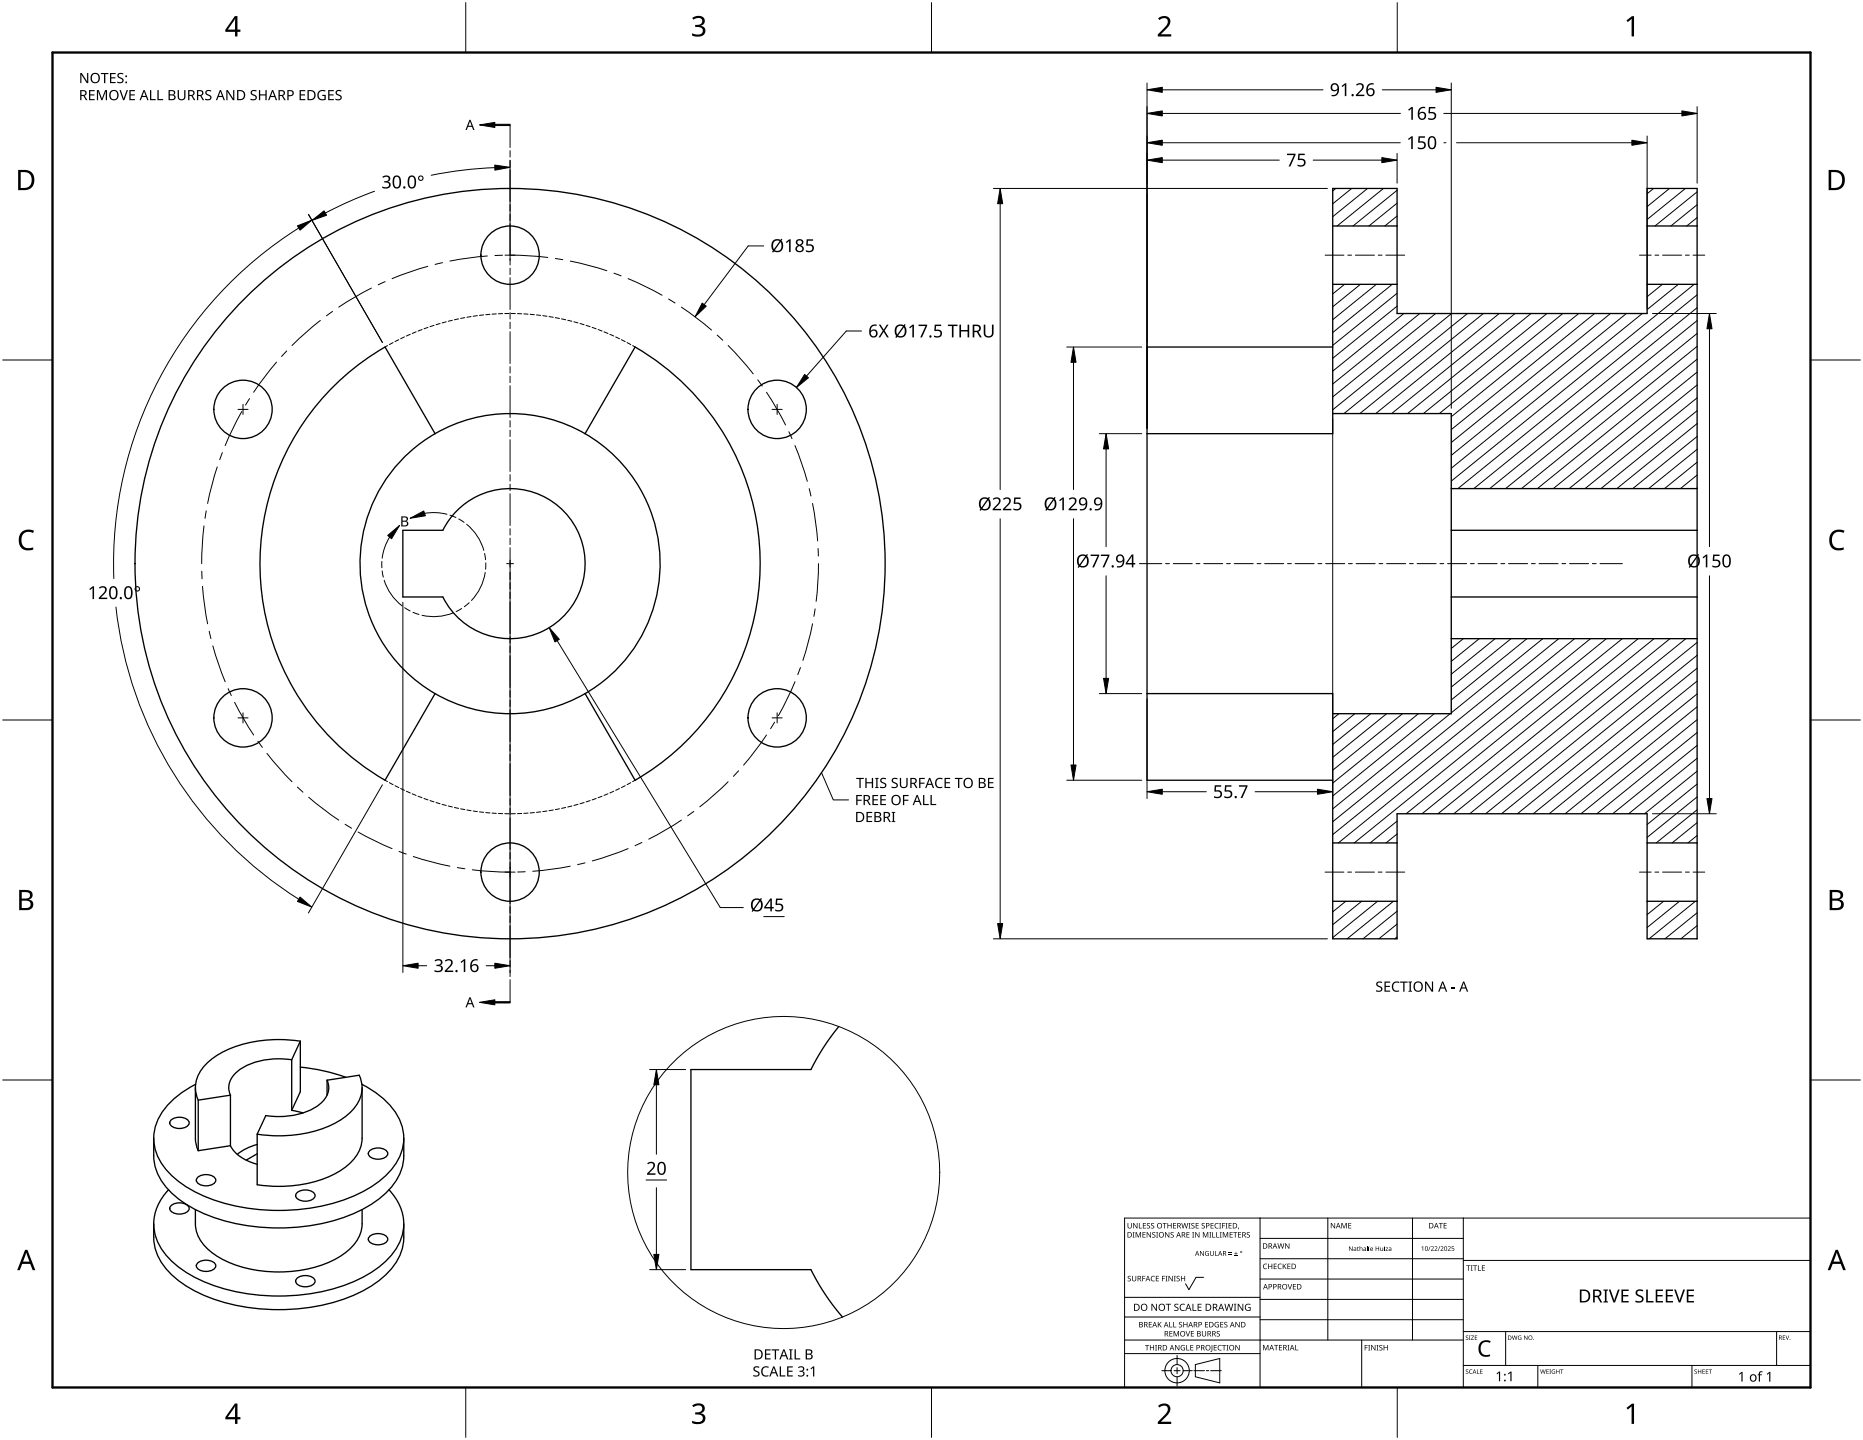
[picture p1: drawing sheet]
<svg xmlns="http://www.w3.org/2000/svg" width="559mm" height="432mm" viewBox="0 0 559 432" stroke-linecap="round" stroke-linejoin="round" font-family="sans-serif">
<circle cx="235.1" cy="351.6" r="46.8" fill="none" stroke="#000" stroke-width=".3"/>
<g fill="none" stroke="#000" stroke-width=".4">
<path d="M399.7 67.8h19.3M494 67.8h15M399.7 85.3h19.3M494 85.3h15M399.7 104.1h-55.7v129.9h55.7M130.5 130a45 45 0 0 0 0 78M130.5 130l-15-25.9a75 75 0 0 0 0 129.9l15-26M175.5 130l15-25.9a75 75 0 0 1 0 129.9l-15-26M175.5 130a45 45 0 0 0-45 0M175.5 130a45 45 0 0 1 0 78M344 130h55.7v-73.5h19.3v37.5h75v-37.5h15v225h-15v-37.5h-75v37.5h-19.3v-73.5h-55.7M399.7 124h35.6v90h-35.6"/>
<path d="M120.8 159h12a22.5 22.5 0 0 1 34.3-7.5 22.5 22.5 0 0 1 0 35.1 22.5 22.5 0 0 1-34.3-7.6h-12zM435.3 159h73.7M435.3 146.5h73.7M435.3 179h73.7M435.3 191.5h73.7M130.5 208a45 45 0 0 0 45 0M399.7 252.8h19.3M494 252.8h15M399.7 270.3h19.3M494 270.3h15M87.5 317.8a23 23 0 0 0-15.6 2.9 6.3 6.3 0 0 0-3.1 6.8l.3 .9M87.5 317.8v15.1"/>
<path d="M90.1 320l7.1 1.1 6.5 1.9M90.1 312.2a40 40 0 0 0-24.2 3.7 12.8 12.8 0 0 0-7.3 10.3l.2 1.8 .7 1.9M90.1 312.2l-2.6 5.6M90.1 312.2v15.2l-2.6 5.5M251.6 307.8l-4.6 6.3-3.8 6.6h-36v60h36l4.3 7.5 5.2 6.7M51.2 336a3.9 3.9 0 0 1 5.5 .3 1.63 1.63 0 0 1-1.6 1.9 3.6 3.6 0 0 1-4.1-1.1zM58.6 326.2v15.7l.9 3.1M59.5 329.9v15.1M69.1 328.4l-9.6 1.5M69.1 328.4v15.2M87.5 332.9l3.4 .8M98.1 323.9a5.6 5.6 0 0 1-1.8 6.9 21 21 0 0 1-15.3 3.9l-1.3-.2-2.6 5.6"/>
<path d="M98.1 323.9l9.7-1.5a9.2 9.2 0 0 1-2.6 11 31.5 31.5 0 0 1-21.6 7.2l-6.5-.5M98.1 323.9v4.5M108.5 325.1a22.3 22.3 0 0 1 12.1 12.6 14.1 14.1 0 0 1-4.2 14.1 42 42 0 0 1-24.6 10.6 57.3 57.3 0 0 1-34.7-5.8 21.3 21.3 0 0 1-10.6-12.1 14.8 14.8 0 0 1 5.4-14.7l3.8-2.9 3-1.8M108.6 326.2v15.1a11.7 11.7 0 0 1-5.9 9.3 37.2 37.2 0 0 1-23.2 5l-2.4-.3v-15.2M46.1 341.3a20 20 0 0 0 1.6 11.5 28.1 28.1 0 0 0 15.5 11.9 60.3 60.3 0 0 0 45-1.8 24 24 0 0 0 12-11.6 21.5 21.5 0 0 0 .9-10M59.2 353.2a3.9 3.9 0 0 1 5.4 .3 1.63 1.63 0 0 1-1.5 1.9 3.6 3.6 0 0 1-4.1-1.1zM69.1 343.6a12 12 0 0 0 8 5.5M69.1 343.6l-9.6 1.4M77.1 343.2a15.6 15.6 0 0 0-5.9 3M77.1 346l-3.3 1.9M89 357.8a3.9 3.9 0 0 1 5.4 .3 1.63 1.63 0 0 1-1.5 1.9 3.6 3.6 0 0 1-4.1-1.1zM110.8 345.2a3.9 3.9 0 0 1 5.4 .3 1.63 1.63 0 0 1-1.5 1.9 3.6 3.6 0 0 1-4.1-1.1z"/>
<path d="M116.7 356.8a14.1 14.1 0 0 1-.3 20.7 42 42 0 0 1-24.6 10.6 57.3 57.3 0 0 1-34.7-5.8 21.3 21.3 0 0 1-10.6-12.1 14.2 14.2 0 0 1 4-13.4M46.1 367a18.2 18.2 0 0 0 1.6 10.3 28.1 28.1 0 0 0 15.5 11.9 60.3 60.3 0 0 0 45-1.8 24 24 0 0 0 12-11.6 19.3 19.3 0 0 0 .9-8.8M51.2 361.6a3.9 3.9 0 0 1 5.5 .4 1.63 1.63 0 0 1-1.6 1.9 3.6 3.6 0 0 1-4.1-1.1zM58.6 362.7a13.5 13.5 0 0 0 1.6 9.3 23.1 23.1 0 0 0 14.7 8.5 38 38 0 0 0 27.8-4.2 11.7 11.7 0 0 0 5.9-9.3v-4.3M59.2 378.8a3.9 3.9 0 0 1 5.4 .4 1.63 1.63 0 0 1-1.5 1.9 3.6 3.6 0 0 1-4.1-1.1zM110.8 370.8a3.9 3.9 0 0 1 5.4 .4 1.63 1.63 0 0 1-1.5 1.9 3.6 3.6 0 0 1-4.1-1.1zM89 383.4a3.9 3.9 0 0 1 5.4 .4 1.63 1.63 0 0 1-1.5 1.9 3.6 3.6 0 0 1-4.1-1.1z"/>
<circle cx="153" cy="76.5" r="8.8"/>
<circle cx="72.9" cy="122.8" r="8.8"/>
<circle cx="233.1" cy="122.8" r="8.8"/>
<circle cx="153" cy="169" r="112.5"/>
<circle cx="72.9" cy="215.3" r="8.8"/>
<circle cx="233.1" cy="215.3" r="8.8"/>
<circle cx="153" cy="261.5" r="8.8"/>
</g>
<g fill="none" stroke="#000" stroke-width=".3">
<path d="M378 365.3v50.8h-40.7v-50.8h205.8M378 371.3h60.9M378 377.4h60.9M398.3 365.3v36.5M423.7 365.3v36.5M438.9 365.3v50.8M438.9 378h104.2M337.3 394.9h40.7M337.3 389h40.7M361 383h-2.3l-2.1 3.7-1-1.7M378 383.5h60.9M378 389.6h60.9"/>
<path d="M378 395.7h60.9M438.9 399.3h104.2M451.6 399.3v10.1M532.9 399.3v10.1M337.3 405.9h40.7M337.3 401.8h101.6M348.5 411h2.7M352.1 411h1.9M353.1 406.4v2.8M353.1 410.1v1.8M353.1 412.8v2.8M354.9 411h2.7"/>
<path d="M358.1 411h3.2M358.5 409.2l7.4-1.8v7.3l-7.4-1.9zM361.8 411h.8M363.1 411h3.2M408.4 401.8v14.3M438.9 409.4h104.2M461.3 409.4v6.7M507.5 409.4v6.7"/>
<circle cx="353.1" cy="411" r="1.83"/>
<circle cx="353.1" cy="411" r="3.7"/>
</g>
<g fill="#000">
<path d="M338.2 366.7h.2v1.1a.42 .42 0 0 0 .4 .4 .42 .42 0 0 0 .5-.4v-1.1h.2v1.1a.62 .62 0 0 1-.7 .6 .62 .62 0 0 1-.6-.6zM339.7 369.5h.6l-.2 .1v1.3l.2 .2h-.6l.2-.2v-1.3zM339.9 366.7h.2l.9 1.4v-1.4h.2v1.7h-.3l-.8-1.4v1.4h-.2zM340.6 369.5h.3l.5 1.3 .5-1.3h.3v1.6h-.2l.1-1.4-.8 1.4-.5-1.4v1.4h-.2zM341.6 366.7h.2v1.5h.7v.2h-.9zM342.7 369.5h.9v.1h-.7v.6h.7v.1h-.7v.6h.7v.2h-.9zM342.8 366.7h.9v.2h-.7v.5h.7v.2h-.7v.6h.7v.2h-.9zM344.1 366.9l.5-.2 .3 .1v.2a.38 .38 0 0 0-.5-.2 .38 .38 0 0 0-.2 .5 .38 .38 0 0 0 .5 .2 .53 .53 0 0 1 .2 .8 .53 .53 0 0 1-.9 0l.1-.2a.41 .41 0 0 0 .5 .1 .41 .41 0 0 0 .1-.5 .41 .41 0 0 0-.5-.2zM343.9 369.5h.3l.8 1.3v-1.3h.2v1.6h-.2l-.9-1.4v1.4h-.2zM345.3 366.9l.6-.2 .3 .1-.1 .2a.38 .38 0 0 0-.5-.2 .38 .38 0 0 0-.1 .5 .38 .38 0 0 0 .4 .2 .53 .53 0 0 1 .2 .8 .53 .53 0 0 1-.8 0v-.2a.41 .41 0 0 0 .6 .1 .41 .41 0 0 0 .1-.5 .41 .41 0 0 0-.6-.2zM345.7 369.6l.5-.1h.4l-.1 .2a.38 .38 0 0 0-.5-.1 .38 .38 0 0 0-.2 .5 .38 .38 0 0 0 .5 .2 .53 .53 0 0 1 .2 .7 .53 .53 0 0 1-.8 .1v-.2a.41 .41 0 0 0 .5 .1 .41 .41 0 0 0 .1-.6 .41 .41 0 0 0-.5-.2zM346.8 369.5h.6l-.2 .1v1.3l.2 .2h-.6l.2-.2v-1.3z"/>
<path d="M348.7 366.7h1.2v.2h-.5v1.5h-.2v-1.5h-.5zM349.5 369.5h.2l.9 1.3-.1-1.3h.2v1.6h-.2l-.9-1.4v1.4h-.1zM350.2 366.7h.2v.7h.8v-.7h.2v1.7h-.2v-.8h-.8v.8h-.2zM351.2 369.6l.5-.1h.4l-.1 .2a.38 .38 0 0 0-.5-.1 .38 .38 0 0 0-.2 .5 .38 .38 0 0 0 .5 .2 .53 .53 0 0 1 .2 .7 .53 .53 0 0 1-.8 .1v-.2a.41 .41 0 0 0 .5 .1 .41 .41 0 0 0 .1-.6 .41 .41 0 0 0-.5-.2zM351.9 366.7h.9v.2h-.7v.5h.6v.2h-.6v.6h.7v.2h-.9zM354.3 366.7h.2l.4 1.4 .3-1.4h.3l.3 1.4 .4-1.4h.2l-.4 1.7h-.3l-.3-1.4-.4 1.4h-.2zM355.9 369.5h.9v.1h-.7v.6h.6v.1h-.6v.6h.7v.2h-.9zM356.5 366.7h.6l-.2 .2v1.3l.2 .2h-.6l.2-.2v-1.3zM357.6 369.5h.6l-.2 .1v1.3l.2 .2h-.6l.2-.2v-1.3zM357.4 366.9l.6-.2 .3 .1-.1 .2a.38 .38 0 0 0-.5-.2 .38 .38 0 0 0-.1 .5 .38 .38 0 0 0 .4 .2 .53 .53 0 0 1 .2 .8 .53 .53 0 0 1-.8 0v-.2a.41 .41 0 0 0 .6 .1 .41 .41 0 0 0 .1-.5 .41 .41 0 0 0-.6-.2zM358.7 366.7h.9v.2h-.7v.5h.6v.2h-.6v.6h.7v.2h-.9zM358.5 369.5h.2l.9 1.3v-1.3h.2v1.6h-.3l-.8-1.4v1.4h-.2z"/>
<path d="M359.9 375.1h.3l.7 1.2v-1.2h.2v1.5h-.2l-.8-1.2v1.2h-.2zM360.5 366.9l.6-.2 .3 .1-.1 .2a.38 .38 0 0 0-.5-.2 .38 .38 0 0 0-.1 .5 .38 .38 0 0 0 .4 .2 .53 .53 0 0 1 .2 .8 .53 .53 0 0 1-.8 0v-.2a.41 .41 0 0 0 .6 .1 .41 .41 0 0 0 .1-.5 .41 .41 0 0 0-.6-.2zM360.8 369.5h.3l.5 1.3 .5-1.3h.3v1.6h-.2v-1.4l-.7 1.4-.5-1.4v1.4h-.2zM361.6 375.3l.6-.2 .4 .1-.2 .1a.6 .6 0 0 0-.8 .6 .6 .6 0 0 0 .8 .5v-.4l-.3-.2h.5v.7a.8 .8 0 0 1-1-.1 .8 .8 0 0 1 0-1.1zM362.7 369.5h.6l-.2 .1v1.3l.2 .2h-.6l.2-.2v-1.3zM363.6 369.5h.2v1.4h.7v.2h-.9zM363.1 366.7h.9v.2h-.7v.5h.7v.2h-.7v.6h.7v.2h-.9zM363 375.1h.1v1a.38 .38 0 0 0 .4 .3 .38 .38 0 0 0 .4-.3v-1h.2v1a.56 .56 0 0 1-.6 .5 .56 .56 0 0 1-.5-.5zM364.5 375.1h.2v1.3h.6v.2h-.8zM364.8 369.5h.2v1.4h.7v.2h-.9zM364.5 366.9l.6-.2 .4 .1-.1 .2a.65 .65 0 0 0-.9 .6 .65 .65 0 0 0 1 .5 .77 .77 0 0 1-1.1-.1 .77 .77 0 0 1 .1-1.1zM365.7 366.7h.6l-.2 .2v1.3l.2 .2h-.6l.2-.2v-1.3z"/>
<path d="M365.9 369.5h.6l-.2 .1v1.3l.2 .2h-.6l.2-.2v-1.3zM366.6 366.7h.9v.2h-.7v.6h.6v.2h-.6v.7h-.2zM366.8 369.5h.3l.5 1.3 .5-1.3h.3v1.6h-.2v-1.4l-.7 1.4-.5-1.4v1.4h-.2zM367.6 366.7h.6l-.2 .2v1.3l.2 .2h-.6l.2-.2v-1.3zM368.6 376l.9 .1zM368.6 375.6l.9 .1zM368.5 366.7h.9v.2h-.7v.5h.7v.2h-.7v.6h.7v.2h-.9zM368.8 369.5h.9v.1h-.7v.6h.7v.1h-.7v.6h.7v.2h-.9zM370.2 376.4l1 .2zM369.9 369.5h1.2v.1h-.5v1.5h-.2v-1.5h-.5zM370.6 375.4l.2 .4h.4l-.4 .1v.4l-.2-.4h-.4l.4-.1zM371.4 368.1h.3l-.4 .6z"/>
<path d="M371.4 369.5h.9v.1h-.7v.6h.6v.1h-.6v.6h.7v.2h-.9zM374 369.6l.6-.1h.3l-.1 .2a.38 .38 0 0 0-.5-.1 .38 .38 0 0 0-.1 .5 .38 .38 0 0 0 .5 .2 .53 .53 0 0 1 .1 .7 .53 .53 0 0 1-.8 .1v-.2a.41 .41 0 0 0 .6 .1 .41 .41 0 0 0 .1-.6 .41 .41 0 0 0-.5-.2zM379.1 379.1l.5-.2 .5 .1-.1 .2a.65 .65 0 0 0-.9 .6 .65 .65 0 0 0 .9 .5 .77 .77 0 0 1-1.1-.1 .77 .77 0 0 1 .2-1.1zM383.4 379.1l.6-.2 .5 .1-.1 .2a.65 .65 0 0 0-1 .6 .65 .65 0 0 0 1 .5 .77 .77 0 0 1-1.1-.1 .77 .77 0 0 1 .1-1.1zM383.2 372.8h.2l.3 1.4 .4-1.4h.2l.4 1.4 .3-1.4h.2l-.4 1.6h-.2l-.4-1.3-.4 1.3h-.2zM385.5 372.8h.2l.9 1.4v-1.4h.2v1.6h-.3l-.9-1.3 .1 1.3h-.2zM399.2 366.7h.2l.9 1.4v-1.4h.2v1.6h-.3l-.8-1.3v1.3h-.2zM402.3 366.7h.4l.5 1.3 .5-1.3h.3v1.6h-.2v-1.4l-.7 1.4-.6-1.4v1.4h-.2zM404.4 366.7h.9v.2h-.7v.5h.7v.2h-.7v.6h.7v.1h-.9zM404.6 373.8h.2l.7 1.1v-1.1h.2v1.3h-.2l-.7-1.1v1.1h-.2zM407.2 373.9l.1 .2h.3l-.3 .1v.7l.3 .2-.5-.1-.1-.9zM407.8 373.7h.2v.5a.38 .38 0 0 1 .4-.1 .38 .38 0 0 1 .3 .3v.7h-.2v-.6a.27 .27 0 0 0-.3-.3 .27 .27 0 0 0-.2 .4v.5h-.2z"/>
<path d="M410 373.7h.2v1.4h-.2zM410.5 374.1h.2v1h-.2zM412.6 373.8h.2v.5h.7v-.5h.2v1.3h-.2v-.6h-.7v.6h-.2zM414 374.1h.2v.6a.27 .27 0 0 0 .3 .3 .27 .27 0 0 0 .2-.4v-.5h.2v1l-.2-.1a.39 .39 0 0 1-.4 .1 .39 .39 0 0 1-.3-.3zM415.2 374.1h.2v1h-.2zM415.6 374.1h.7l-.5 .9 .5 .1h-.7l.5-.9zM426.4 374l.5-.3v1.4h-.2v-1.2zM428.9 373.7h.2l-.7 1.4zM429.2 373.9a.49 .49 0 0 1 .8 0 .49 .49 0 0 1-.3 .7l-.3 .3 .7 .2h-.9l.3-.5a.37 .37 0 0 0 .4-.5 .37 .37 0 0 0-.6-.1zM430.3 373.9a.49 .49 0 0 1 .8 0 .49 .49 0 0 1-.3 .7l-.3 .3 .7 .2h-.9l.3-.5a.37 .37 0 0 0 .4-.5 .37 .37 0 0 0-.6-.1zM431.8 373.7h.2l-.7 1.4zM431.6 366.7h1.2v.2h-.5v1.4h-.2v-1.4h-.5z"/>
<path d="M432.1 373.9a.49 .49 0 0 1 .8 0 .49 .49 0 0 1-.3 .7l-.3 .3 .7 .2h-.9l.3-.5a.37 .37 0 0 0 .4-.5 .37 .37 0 0 0-.6-.1zM433 366.7h.9v.2h-.7v.5h.7v.2h-.7v.6h.7v.1h-.9zM434.3 373.9a.49 .49 0 0 1 .8 0 .49 .49 0 0 1-.4 .7l-.2 .3 .6 .2h-.9l.4-.5a.37 .37 0 0 0 .4-.5 .37 .37 0 0 0-.6-.1zM435.5 373.7h.6l-.5 .2v.4a.45 .45 0 0 1 .6 .2 .45 .45 0 0 1-.2 .6 .45 .45 0 0 1-.6-.2 .39 .39 0 0 0 .5 0 .39 .39 0 0 0 .1-.5 .39 .39 0 0 0-.6 0zM338.3 382.7l.6-.1 .3 .1-.1 .1a.38 .38 0 0 0-.5-.1 .38 .38 0 0 0-.1 .5 .38 .38 0 0 0 .5 .2 .53 .53 0 0 1 .1 .8 .53 .53 0 0 1-.8 0v-.2a.41 .41 0 0 0 .6 .1 .41 .41 0 0 0 .1-.6 .41 .41 0 0 0-.5-.1zM339.6 382.6h.2v1a.42 .42 0 0 0 .4 .5 .42 .42 0 0 0 .4-.5v-1h.2v1a.62 .62 0 0 1-.6 .6 .62 .62 0 0 1-.6-.6zM342.6 382.6h.9v.2h-.7v.5h.7v.2h-.7v.7h-.2zM344.6 396.4h.9v.2h-.7v.5h.6v.2h-.6v.5h.7v.2h-.9zM345.4 382.8l.6-.2 .4 .1-.1 .1a.65 .65 0 0 0-.9 .6 .65 .65 0 0 0 .9 .6 .77 .77 0 0 1-1.1-.1 .77 .77 0 0 1 .2-1.1zM345.4 391h.3l1.1 1.7v-1.7h.2v2.1h-.3l-1.1-1.8v1.8h-.2zM346.7 382.6h.9v.2h-.7v.5h.7v.1h-.7v.6h.7v.2h-.9zM347.3 396.4h.2v.8l.7-.8h.2l-.6 .7 .7 .9h-.3l-.5-.7-.2 .7h-.2z"/>
<path d="M348.5 382.6h1v.2h-.8v.5h.7v.2h-.7v.7h-.2zM349.6 382.6h.6l-.2 .2v1.2l.2 .2h-.6l.2-.2v-1.2zM349.7 391h1.5v.2h-.6v1.9h-.3v-1.9h-.6zM350.7 396.4h.2v1.4h.7v.2h-.9zM350.5 382.6h.2l.9 1.3v-1.3h.2v1.6h-.3l-.8-1.3v1.3h-.2zM351.9 396.4h.2v1.4h.7v.2h-.9zM352.1 382.6h.6l-.2 .2v1.2l.2 .2h-.6l.2-.2v-1.2zM352.3 391.2l.4-.3 .8 .1-.3 .2a.44 .44 0 0 0-.7 .2 .44 .44 0 0 0 .5 .5 .66 .66 0 0 1 .4 1 .66 .66 0 0 1-1 .2l-.2-.1v-.3l.3 .1a.47 .47 0 0 0 .7-.2 .47 .47 0 0 0-.6-.6l-.4-.3zM353 382.7l.5-.1 .4 .1-.1 .1a.38 .38 0 0 0-.5-.1 .38 .38 0 0 0-.2 .5 .38 .38 0 0 0 .5 .2 .53 .53 0 0 1 .2 .8 .53 .53 0 0 1-.8 0v-.2a.41 .41 0 0 0 .5 .1 .41 .41 0 0 0 .2-.6 .41 .41 0 0 0-.6-.1zM353.7 396.6l.5-.2 .4 .1-.1 .1a.38 .38 0 0 0-.5-.1 .38 .38 0 0 0-.2 .5 .38 .38 0 0 0 .5 .2 .53 .53 0 0 1 .2 .8 .53 .53 0 0 1-.8 0v-.2a.41 .41 0 0 0 .5 .1 .41 .41 0 0 0 .2-.6 .41 .41 0 0 0-.6-.1zM354.1 391.2l.7-.3 .6 .2-.1 .2a.84 .84 0 0 0-1.2 .7 .84 .84 0 0 0 1.2 .8v.2a1.1 1.1 0 0 1-1.3-.3 1.1 1.1 0 0 1 .1-1.5zM354.2 382.6h.2v.7h.9v-.7h.2v1.6h-.2v-.7h-.9v.7h-.2z"/>
<path d="M355.6 399.1h.2l.5 1.4 .5-1.4h.2l-.6 1.7h-.2zM354.9 396.4h.2v.7h.9v-.7h.2v1.6h-.2v-.7h-.9v.7h-.2zM357.7 391h.2v1.8h1v.3h-1.2zM359.2 391h1.2v.2h-.9v.7h.9v.2h-.9v.7h.9v.3h-1.2zM360.5 399.1h.2v1.1a.42 .42 0 0 0 .4 .4 .42 .42 0 0 0 .5-.4v-1.1h.2v1.1a.62 .62 0 0 1-.7 .6 .62 .62 0 0 1-.6-.6zM361.4 396.4h.9v.2h-.7v.5h.7v.2h-.7v.5h.7v.2h-.9zM364.5 396.6l.7-.2 .4 .1-.1 .2a.67 .67 0 0 0-1 .5 .67 .67 0 0 0 .9 .6v-.4h-.3v-.2h.5v.8a.88 .88 0 0 1-1.2-.2 .88 .88 0 0 1 .1-1.2zM366 396.4h.9v.2h-.7v.5h.7v.2h-.7v.5h.7v.2h-.9zM367.3 396.6l.5-.2 .3 .1v.1a.38 .38 0 0 0-.5-.1 .38 .38 0 0 0-.2 .5 .38 .38 0 0 0 .5 .2 .53 .53 0 0 1 .2 .8 .53 .53 0 0 1-.8 0v-.2a.41 .41 0 0 0 .5 .1 .41 .41 0 0 0 .1-.6 .41 .41 0 0 0-.5-.1zM367.3 391h.2l.5 1.7 .4-1.7h.3l.5 1.7 .4-1.7h.3l-.5 2.1h-.3l-.5-1.8-.5 1.8h-.3zM370.1 391h.7l-.2 .2v1.7l.2 .2h-.7l.2-.2v-1.7zM370.6 396.4h.2l.9 1.3-.1-1.3h.2v1.6h-.2l-.9-1.3v1.3h-.1z"/>
<path d="M371.2 391h.4l1.1 1.7v-1.7h.2v2.1h-.3l-1.1-1.8v1.8h-.3zM373.7 391.2l.9-.3 .5 .2-.1 .2a.87 .87 0 0 0-1.3 .6 .87 .87 0 0 0 1.2 .9v-.6h-.5v-.2h.7v1a1.15 1.15 0 0 1-1.5-.2 1.15 1.15 0 0 1 .1-1.6zM380.4 378.9h.2v.7h.8v-.7h.2v1.6h-.2v-.7h-.8v.7h-.2zM382.1 378.9h.9v.2h-.7v.5h.6v.2h-.6v.6h.7v.1h-.9zM384.7 378.9h.3v.8l.7-.8h.2l-.6 .7 .6 .9h-.2l-.6-.7-.1 .7h-.3zM386.2 385h.2l.5 1.4 .5-1.4h.2l-.6 1.6h-.2zM386.2 378.9h.9v.2h-.7v.5h.6v.2h-.6v.6h.7v.1h-.9zM387.8 385h.9v.2h-.7v.5h.7v.2h-.7v.6h.7v.1h-.9zM439.8 379.4h1.2v.2h-.5v1.4h-.2v-1.4h-.5zM441.1 379.4h.6l-.2 .2v1.3l.2 .1h-.6l.2-.1v-1.3zM441.8 379.4h1.3v.2h-.5v1.4h-.2v-1.4h-.6zM443.3 379.4h.2v1.5h.7v.1h-.9z"/>
<path d="M444.5 379.4h.9v.2h-.7v.5h.7v.2h-.7v.6h.7v.1h-.9zM343.5 403.3h1.2v.2h-.5v1.4h-.2v-1.4h-.5zM344.9 403.3h.2v.7h.8v-.7h.3v1.6h-.3v-.7h-.8v.7h-.2zM346.5 403.3h.5l-.1 .2v1.3l.1 .1h-.5l.2-.1v-1.3zM350.8 399.1h.9v.2h-.7v.5h.6v.2h-.6v.6h.7v.2h-.9zM352 399.1h.3l.5 1.4 .5-1.4h.3v1.7h-.2v-1.5l-.7 1.5-.5-1.5v1.5h-.2zM352.5 403.3h.2l.9 1.4v-1.4h.2v1.6h-.3l-.9-1.3 .1 1.3h-.2zM354.3 403.5l.8-.2 .3 .1v.2a.67 .67 0 0 0-1.1 .5 .67 .67 0 0 0 .9 .6v-.4h-.3v-.2h.6v.8a.88 .88 0 0 1-1.2-.2 .88 .88 0 0 1 0-1.2zM355.8 403.3h.2v1.5h.8v.1h-1zM357 403.3h.9v.2h-.7v.5h.7v.2h-.7v.6h.7v.1h-.9zM357.2 399.1h.9v.2h-.7v.5h.7v.2h-.7v.6h.7v.2h-.9zM363.4 403.3h.2v1.7l-.5 .4-.1-.2 .4-.2z"/>
<path d="M364.1 403.3h.9v.2h-.7v.5h.6v.2h-.6v.6h.7v.1h-.9zM365 399.3l.6-.2 .3 .1-.1 .2a.38 .38 0 0 0-.5-.2 .38 .38 0 0 0-.1 .5 .38 .38 0 0 0 .4 .2 .53 .53 0 0 1 .2 .8 .53 .53 0 0 1-.8 0v-.2a.41 .41 0 0 0 .6 .1 .41 .41 0 0 0 .1-.5 .41 .41 0 0 0-.5-.2zM365.4 403.5l.6-.2 .5 .1-.1 .2a.65 .65 0 0 0-1 .6 .65 .65 0 0 0 1 .5 .77 .77 0 0 1-1.1-.1 .77 .77 0 0 1 .1-1.1zM366.5 403.3h1.3v.2h-.5v1.4h-.2v-1.4h-.6zM367.9 403.3h.6l-.2 .2v1.3l.2 .1h-.6l.2-.1v-1.3zM370.5 403.3h.3l.8 1.4v-1.4h.2v1.6h-.2l-.9-1.3v1.3h-.2zM378.9 403.3h.3l.5 1.3 .5-1.3h.3v1.6h-.2v-1.4l-.7 1.4-.6-1.4v1.4h-.1zM382.2 403.3h1.2v.2h-.5v1.4h-.2v-1.4h-.5zM383.6 403.3h.9v.2h-.7v.5h.7v.2h-.7v.5h.7v.2h-.9zM386.2 403.3h.6l-.2 .2v1.3l.2 .1h-.6l.2-.1v-1.3zM388.5 403.3h.2v1.4h.7v.2h-.9zM409.3 403.3h.9v.2h-.7v.6h.7v.1h-.7v.7h-.2z"/>
<path d="M410.4 403.3h.6l-.2 .2v1.3l.2 .1h-.6l.2-.1v-1.3zM411.3 403.3h.2l.9 1.4v-1.4h.2v1.6h-.3l-.8-1.3v1.3h-.2zM412.9 403.3h.6l-.2 .2v1.3l.2 .1h-.6l.2-.1v-1.3zM413.8 403.5l.5-.2 .4 .1-.1 .2a.38 .38 0 0 0-.5-.2 .38 .38 0 0 0-.2 .5 .38 .38 0 0 0 .5 .2 .53 .53 0 0 1 .2 .8 .53 .53 0 0 1-.8 0v-.2a.41 .41 0 0 0 .5 .1 .41 .41 0 0 0 .1-.5 .41 .41 0 0 0-.5-.2zM415 403.3h.2v.7h.9v-.7h.2v1.6h-.2v-.7h-.9v.7h-.2zM439.7 400.6l.5-.1 .2 .2a.32 .32 0 0 0-.5-.1 .32 .32 0 0 0 0 .4 .32 .32 0 0 0 .4 .1 .41 .41 0 0 1 0 .7 .41 .41 0 0 1-.7-.2 .31 .31 0 0 0 .5 .1 .31 .31 0 0 0 0-.5l-.4-.2zM439.7 410.8l.5-.2 .2 .2a.32 .32 0 0 0-.5 0 .32 .32 0 0 0 0 .4 .32 .32 0 0 0 .4 .1 .41 .41 0 0 1 0 .6 .41 .41 0 0 1-.7-.2 .31 .31 0 0 0 .5 .2 .31 .31 0 0 0 0-.5l-.4-.3zM440.6 400.5h.5l-.2 .1 .2 1.2h-.5l.2-.2zM440.8 410.8l.5-.2 .3 .1v.1a.52 .52 0 0 0-.8 .5 .52 .52 0 0 0 .8 .5 .61 .61 0 0 1-.9-.1 .61 .61 0 0 1 .1-.9zM441.2 400.5h.9l-.7 1.1 .7 .2h-.9l.7-1.2zM443 410.6h.2v1.2l.6 .1h-.8zM442.4 400.5h.7l-.6 .1v.4h.6l-.6 .2v.4l.6 .2h-.7z"/>
<path d="M444 410.6h.7l-.6 .2v.4h.6l-.6 .1v.5l.6 .1h-.7zM444.1 402.5a2.71 2.71 0 0 1 3-.3l-.2 .5a1.9 1.9 0 0 0-2.3 .2 1.9 1.9 0 0 0-.4 2.3 1.85 1.85 0 0 0 2.7 .9v.6a2.46 2.46 0 0 1-2.9-.5 2.46 2.46 0 0 1-.4-2.9zM448.9 411.9l1.1-.6v2.9h-.4v-2.6l-.5 .5zM452.3 411.9l1.1-.6v2.9h-.4v-2.6l-.5 .5zM453.5 400.5h.2l.2 1.1 .3-1.1h.2l.3 1.1 .3-1.1h.1l-.3 1.3h-.2l-.3-1.1-.3 1.1h-.2zM455.5 400.6l.8-.1-.2 .1a.53 .53 0 0 0-.7 .6 .53 .53 0 0 0 .8 .4v-.4l-.3-.1h.4v.6a.71 .71 0 0 1-.9-.1 .71 .71 0 0 1 .1-1zM457.1 400.5l.9 1.1v-1.1h.2v1.3l-.9-1.1-.2 1.1zM462 410.6h.2l.2 1.1 .3-1.1h.2l.3 1.1 .3-1.1h.1l-.3 1.3h-.2l-.3-1.1-.3 1.1h-.2zM463.8 410.6h.8l-.6 .2v.4h.5l-.5 .1v.5l.6 .1h-.8zM464.7 410.6h.5l-.1 .2 .1 1.1h-.5l.2-.1zM465.6 410.8l.8-.1-.2 .1a.53 .53 0 0 0-.6 .5 .53 .53 0 0 0 .7 .5v-.4l-.3-.2h.5v.7a.71 .71 0 0 1-1-.2 .71 .71 0 0 1 .1-.9zM466.8 410.6h.1v.6h.7v-.6h.2v1.3h-.2v-.6h-.7v.6h-.1z"/>
<path d="M468 410.6h.9l-.4 .2v1.1h-.1v-1.1zM508.3 410.8l.4-.2 .3 .2a.32 .32 0 0 0-.5 0 .32 .32 0 0 0-.1 .4 .32 .32 0 0 0 .5 .1 .41 .41 0 0 1-.1 .6 .41 .41 0 0 1-.6-.2 .31 .31 0 0 0 .5 .2 .31 .31 0 0 0 0-.5l-.4-.3zM509.3 410.6h.2v.6h.6v-.6h.2v1.3h-.2v-.6h-.6v.6h-.2zM510.6 410.6h.8l-.6 .2v.4h.5l-.5 .1v.5l.6 .1h-.8zM511.6 410.6h.8l-.6 .2v.4h.5l-.5 .1v.5l.6 .1h-.8zM512.5 410.6h1l-.4 .2v1.1h-.2v-1.1zM521.6 412l1.1-.6v2.9h-.4l.1-2.5-.6 .4zM527.7 411.4l1-.2-.1 .3h-.5l-.2 .2v.4h.6v.3h-.6v1.9h-.4v-1.9h-.3l.3-.3zM529.9 412l1.1-.6v2.9h-.3v-2.5l-.6 .4zM534.7 400.5h.8l-.6 .1v.4h.5l-.5 .2v.4l.6 .2h-.8zM535.6 400.5h.1l.4 1.1 .4-1.1h.2l-.5 1.3z"/>
<path d="M338.2 369.5h.5a.81 .81 0 0 1 .8 .8 .81 .81 0 0 1-.8 .8h-.5zM338.4 369.6v1.3h.2a.64 .64 0 0 0 .7-.6 .64 .64 0 0 0-.6-.7z"/>
<path d="M346.9 367.6a.85 .85 0 0 1 1.7 0 .85 .85 0 0 1-1.7 0zM347.3 367.6a.6 .6 0 0 0 1.2 0 .6 .6 0 0 0-1.2 0z"/>
<path d="M347.5 370.3a.81 .81 0 0 1 1.6 0 .81 .81 0 0 1-1.6 0zM347.8 370.3a.6 .6 0 0 0 1.2 0 .6 .6 0 0 0-1.2 0z"/>
<path d="M353.1 366.7h.5a.47 .47 0 0 1 .5 .4 .47 .47 0 0 1-.3 .5l.5 .8h-.3l-.4-.7h-.3v.7h-.2zM353.3 366.9v.6h.3a.31 .31 0 0 0 .3-.3 .31 .31 0 0 0-.3-.3z"/>
<path d="M353.4 369.5h.2l.6 1.6h-.2l-.2-.5h-.6l-.2 .5h-.2zM353.5 369.7l-.2 .7h.5z"/>
<path d="M354.5 369.5h.4a.47 .47 0 0 1 .6 .3 .47 .47 0 0 1-.3 .6l.4 .7h-.2l-.4-.7h-.3v.7h-.2zM354.7 369.6v.6h.2a.31 .31 0 0 0 .4-.3 .31 .31 0 0 0-.4-.3z"/>
<path d="M359 375.1l.7 1.5-.3-.5h-.6l-.4 .5zM359.1 375.3l-.2 .7h.4z"/>
<path d="M361.7 366.7h.5a.54 .54 0 0 1 .6 .7 .54 .54 0 0 1-.9 .3v.7h-.2zM361.9 366.9v.7a.4 .4 0 0 0 .7-.4 .39 .39 0 0 0-.7-.3z"/>
<path d="M365.9 375.1l.7 1.5-.3-.5h-.6l-.4 .5zM366 375.3l-.2 .7h.4z"/>
<path d="M366.8 375.1h.4a.42 .42 0 0 1 .6 .3 .42 .42 0 0 1-.3 .5l.4 .7h-.2l-.4-.6h-.3v.6h-.2zM367 375.3v.5h.2a.28 .28 0 0 0 .4-.3 .28 .28 0 0 0-.4-.2z"/>
<path d="M369.8 366.7h.5a.81 .81 0 0 1 .8 .9 .81 .81 0 0 1-.9 .8h-.4zM370 366.9v1.3h.2a.64 .64 0 0 0 .7-.6 .64 .64 0 0 0-.6-.7z"/>
<path d="M372 375.4a.31 .31 0 0 1 .6 0 .31 .31 0 0 1-.6 0zM372.1 375.4a.2 .2 0 0 0 .4 0 .2 .2 0 0 0-.4 0z"/>
<path d="M372.6 369.5h.5a.47 .47 0 0 1 .5 .3 .47 .47 0 0 1-.3 .6l.5 .7h-.3l-.4-.7h-.3v.7h-.2zM372.8 369.6v.6h.3a.31 .31 0 0 0 .3-.3 .31 .31 0 0 0-.3-.3z"/>
<path d="M378.8 372.8h.5a.81 .81 0 0 1 .8 .9 .81 .81 0 0 1-.8 .7h-.5zM379 373v1.3h.3a.64 .64 0 0 0 .6-.7 .64 .64 0 0 0-.6-.6z"/>
<path d="M380.5 372.8h.4a.47 .47 0 0 1 .6 .3 .47 .47 0 0 1-.3 .6l.5 .7h-.3l-.4-.6h-.3v.6h-.2zM380.7 373v.6h.2a.31 .31 0 0 0 .4-.3 .31 .31 0 0 0-.4-.3z"/>
<path d="M382.3 372.8h.2l.6 1.6h-.2l-.2-.5h-.6l-.2 .5h-.2zM382.4 373l-.2 .8h.5z"/>
<path d="M387.4 378.9h.5a.81 .81 0 0 1 .8 .9 .81 .81 0 0 1-.8 .7h-.5zM387.6 379.1v1.3h.2a.64 .64 0 0 0 .7-.6 .64 .64 0 0 0-.6-.7z"/>
<path d="M401.3 366.7h.2l.6 1.6h-.2l-.2-.5h-.6l-.2 .5h-.2zM401.4 366.9l-.3 .8h.6z"/>
<path d="M406.1 374.2h.6l.1 .9-.2-.1a.35 .35 0 0 1-.4 .1 .35 .35 0 0 1-.2-.4 .35 .35 0 0 1 .5-.2h.1v-.2zM406.2 374.7a.26 .26 0 0 0 .3 .3 .26 .26 0 0 0 .1-.4z"/>
<path d="M409 374.2h.7v.9l-.1-.1a.35 .35 0 0 1-.5 .1 .35 .35 0 0 1-.2-.4 .35 .35 0 0 1 .5-.2h.2l-.1-.2zM409.1 374.7a.26 .26 0 0 0 .3 .3 .26 .26 0 0 0 .2-.4z"/>
<path d="M411.1 374.2h.6l.1 .4-.6 .1 .1 .3 .5-.1a.5 .5 0 0 1-.7 .1 .5 .5 0 0 1 0-.8zM411.2 374.3v.2h.5l-.2-.3z"/>
<path d="M416.6 374.2h.7v.9l-.1-.1a.35 .35 0 0 1-.5 .1 .35 .35 0 0 1-.2-.4 .35 .35 0 0 1 .5-.2h.2l-.1-.2zM416.7 374.7a.26 .26 0 0 0 .3 .3 .26 .26 0 0 0 .2-.4z"/>
<path d="M427.6 373.8l.4-.1 .2 .3 .1 .7-.3 .4h-.4l-.2-.3zM427.7 373.9l-.1 .1a.49 .49 0 0 0-.1 .6 .49 .49 0 0 0 .5 .3 .53 .53 0 0 0 .2-.6 .53 .53 0 0 0-.5-.4z"/>
<path d="M428.7 366.7h.5a.81 .81 0 0 1 .8 .9 .81 .81 0 0 1-.9 .7h-.4zM428.9 366.9v1.3h.2a.64 .64 0 0 0 .6-.6 .64 .64 0 0 0-.6-.7z"/>
<path d="M430.7 366.7h.2l.6 1.6h-.2l-.2-.5h-.6l-.2 .5h-.2zM430.8 366.9l-.2 .8h.5z"/>
<path d="M433.3 373.8l.5-.1 .2 .3v.7l-.2 .4h-.4l-.2-.3zM433.4 373.9v.1a.49 .49 0 0 0-.1 .6 .49 .49 0 0 0 .5 .3 .53 .53 0 0 0 .2-.6 .53 .53 0 0 0-.6-.4z"/>
<path d="M341.2 382.6h.5a.47 .47 0 0 1 .5 .3 .47 .47 0 0 1-.3 .6l.5 .7h-.3l-.3-.7h-.4v.7h-.2zM341.4 382.8v.6h.3a.31 .31 0 0 0 .3-.3 .31 .31 0 0 0-.3-.3z"/>
<path d="M341.7 396.4h.5a.42 .42 0 0 1 .5 .2 .42 .42 0 0 1-.2 .6 .44 .44 0 0 1 .3 .5 .44 .44 0 0 1-.5 .3h-.6zM341.9 397.3v.6h.3a.31 .31 0 0 0 .4-.4 .31 .31 0 0 0-.4-.2zM341.9 396.6v.5h.3a.28 .28 0 0 0 .4-.3 .28 .28 0 0 0-.4-.2z"/>
<path d="M340.2 391h.6a1.05 1.05 0 0 1 1 1 1.05 1.05 0 0 1-1.1 1.1h-.5zM340.4 391.2v1.6h.3a.83 .83 0 0 0 .9-.8 .83 .83 0 0 0-.8-.8z"/>
<path d="M343.2 396.4h.4a.47 .47 0 0 1 .6 .3 .47 .47 0 0 1-.3 .6l.4 .7h-.2l-.4-.6h-.3v.6h-.2zM343.4 396.6v.6h.2a.31 .31 0 0 0 .4-.3 .31 .31 0 0 0-.4-.3z"/>
<path d="M342.4 391.2a1.02 1.02 0 0 1 1.6 .1 1.02 1.02 0 0 1-.3 1.5 1.02 1.02 0 0 1-1.5-.4zM342.7 391.3a.83 .83 0 0 0-.2 1.2 .83 .83 0 0 0 1.1 .2l.2-.2a.81 .81 0 0 0 0-1 .81 .81 0 0 0-1.1-.2z"/>
<path d="M344.2 382.6h.2l.6 1.6h-.2l-.2-.5h-.6l-.2 .5h-.2zM344.3 382.8l-.2 .7h.5z"/>
<path d="M346.2 396.4h.2l.7 1.6h-.2l-.2-.5h-.7l-.2 .5h-.2zM346.3 396.6l-.2 .7h.5z"/>
<path d="M347.8 391.2a1.02 1.02 0 0 1 1.5 .1 1.02 1.02 0 0 1-.3 1.5 1.02 1.02 0 0 1-1.5-.4zM348 391.3a.83 .83 0 0 0-.2 1.2 .83 .83 0 0 0 1.1 .2l.2-.2a.81 .81 0 0 0 0-1 .81 .81 0 0 0-1.1-.2z"/>
<path d="M349.7 396.4h.2l.6 1.6h-.2l-.2-.5h-.6l-.2 .5h-.2zM349.8 396.6l-.3 .7h.5z"/>
<path d="M353.9 399.9a.81 .81 0 0 1 1.6 0 .81 .81 0 0 1-1.6 0zM354.2 400a.6 .6 0 0 0 1.2 0 .6 .6 0 0 0-1.2 0z"/>
<path d="M356.3 391h.3l.8 2.1h-.3l-.2-.7h-.9l-.2 .7h-.3zM356.5 391.2l-.4 1h.7z"/>
<path d="M357 396.4h.2l.6 1.6h-.2l-.2-.5h-.6l-.2 .5h-.2zM357.1 396.6l-.2 .7h.5z"/>
<path d="M358.1 396.4h.4a.47 .47 0 0 1 .6 .3 .47 .47 0 0 1-.3 .6l.4 .7h-.2l-.4-.6h-.3v.6h-.2zM358.3 396.6v.6h.2a.31 .31 0 0 0 .4-.3 .31 .31 0 0 0-.4-.3z"/>
<path d="M359.1 399.1h.4a.42 .42 0 0 1 .6 .2 .42 .42 0 0 1-.3 .6 .44 .44 0 0 1 .4 .5 .44 .44 0 0 1-.6 .4h-.5zM359.3 400v.6h.3a.31 .31 0 0 0 .4-.3 .31 .31 0 0 0-.4-.3zM359.3 399.3v.5h.3a.28 .28 0 0 0 .3-.3 .28 .28 0 0 0-.4-.2z"/>
<path d="M359.5 396.4h.4a.54 .54 0 0 1 .6 .7 .54 .54 0 0 1-.8 .3v.6h-.2zM359.7 396.6v.6a.39 .39 0 0 0 .6-.3 .39 .39 0 0 0-.6-.3z"/>
<path d="M361.6 391h.7a1.05 1.05 0 0 1 1 1 1.05 1.05 0 0 1-1.1 1.1h-.6zM361.9 391.2v1.6h.3a.83 .83 0 0 0 .8-.8 .83 .83 0 0 0-.8-.8z"/>
<path d="M362.7 396.4h.5a.81 .81 0 0 1 .8 .8 .81 .81 0 0 1-.8 .8h-.5zM362.9 396.6v1.2h.2a.64 .64 0 0 0 .7-.6 .64 .64 0 0 0-.6-.6z"/>
<path d="M363.8 391h.6a.61 .61 0 0 1 .7 .4 .61 .61 0 0 1-.4 .7l.6 1h-.3l-.5-.9h-.4v.9h-.3zM364.1 391.2v.8h.3a.4 .4 0 0 0 .5-.4 .4 .4 0 0 0-.5-.4z"/>
<path d="M366.2 391h.2l.8 2.1h-.3l-.2-.7h-.8l-.3 .7h-.3zM366.3 391.2l-.4 1h.7z"/>
<path d="M369.5 396.4h.2l.6 1.6h-.2l-.2-.5h-.6l-.2 .5h-.2zM369.6 396.6l-.2 .7h.5z"/>
<path d="M372.3 396.4h.5a.81 .81 0 0 1 .8 .8 .81 .81 0 0 1-.9 .8h-.4zM372.5 396.6v1.2h.2a.64 .64 0 0 0 .7-.6 .64 .64 0 0 0-.7-.6z"/>
<path d="M379.5 385h.2l.6 1.6h-.2l-.2-.5h-.7l-.1 .5h-.3zM379.6 385.2l-.3 .8h.5z"/>
<path d="M380.5 385h.4a.54 .54 0 0 1 .6 .7 .54 .54 0 0 1-.8 .3v.6h-.2zM380.7 385.2v.6a.39 .39 0 0 0 .6-.3 .39 .39 0 0 0-.6-.3z"/>
<path d="M381.9 385h.4a.54 .54 0 0 1 .6 .7 .54 .54 0 0 1-.8 .3v.6h-.2zM382.1 385.2v.6a.39 .39 0 0 0 .6-.3 .39 .39 0 0 0-.6-.3z"/>
<path d="M383.3 385h.4a.47 .47 0 0 1 .6 .3 .47 .47 0 0 1-.3 .6l.4 .7h-.2l-.4-.6h-.3v.6h-.2zM383.5 385.2v.6h.2a.31 .31 0 0 0 .4-.3 .31 .31 0 0 0-.4-.3z"/>
<path d="M384.5 385.8a.81 .81 0 0 1 1.6 0 .81 .81 0 0 1-1.6 0zM384.8 385.8a.6 .6 0 0 0 1.2 0 .6 .6 0 0 0-1.2 0z"/>
<path d="M389.1 385h.5a.81 .81 0 0 1 .8 .9 .81 .81 0 0 1-.9 .7h-.4zM389.3 385.2v1.3h.2a.64 .64 0 0 0 .6-.6 .64 .64 0 0 0-.6-.7z"/>
<path d="M347.4 403.3h.4a.47 .47 0 0 1 .6 .3 .47 .47 0 0 1-.3 .6l.4 .7h-.2l-.4-.6h-.3v.6h-.2zM347.6 403.5v.6h.2a.31 .31 0 0 0 .4-.3 .31 .31 0 0 0-.4-.3z"/>
<path d="M349.3 399.1h.5a.47 .47 0 0 1 .6 .3 .47 .47 0 0 1-.3 .6l.4 .8h-.2l-.4-.7h-.3v.7h-.3zM349.6 399.3v.6h.2a.31 .31 0 0 0 .4-.3 .31 .31 0 0 0-.4-.3z"/>
<path d="M348.8 403.3h.5a.81 .81 0 0 1 .8 .8 .81 .81 0 0 1-.9 .8h-.4zM349 403.5v1.3h.2a.64 .64 0 0 0 .7-.7 .64 .64 0 0 0-.7-.6z"/>
<path d="M351.4 403.3h.2l.6 1.6h-.2l-.2-.5h-.6l-.2 .5h-.2zM351.5 403.5l-.2 .8h.5z"/>
<path d="M358.9 403.3h.4a.54 .54 0 0 1 .6 .7 .54 .54 0 0 1-.8 .3v.6h-.2zM359.1 403.5v.6a.39 .39 0 0 0 .6-.3 .39 .39 0 0 0-.6-.3z"/>
<path d="M360.3 403.3h.4a.47 .47 0 0 1 .6 .3 .47 .47 0 0 1-.3 .6l.4 .7h-.2l-.4-.6h-.3v.6h-.2zM360.5 403.5v.6h.2a.31 .31 0 0 0 .4-.3 .31 .31 0 0 0-.4-.3z"/>
<path d="M362.2 399.1h.4a.47 .47 0 0 1 .6 .4 .47 .47 0 0 1-.3 .5l.4 .8h-.2l-.4-.7h-.3v.7h-.2zM362.4 399.3v.6h.2a.31 .31 0 0 0 .4-.3 .31 .31 0 0 0-.4-.3z"/>
<path d="M361.5 404.1a.81 .81 0 0 1 1.6 0 .81 .81 0 0 1-1.6 0zM361.8 404.1a.6 .6 0 0 0 1.2 0 .6 .6 0 0 0-1.2 0z"/>
<path d="M363.6 399.1h.4a.47 .47 0 0 1 .6 .4 .47 .47 0 0 1-.3 .5l.5 .8h-.3l-.4-.7h-.3v.7h-.2zM363.8 399.3v.6h.2a.31 .31 0 0 0 .4-.3 .31 .31 0 0 0-.4-.3z"/>
<path d="M368.6 404.1a.81 .81 0 0 1 1.6 0 .81 .81 0 0 1-1.6 0zM368.9 404.1a.6 .6 0 0 0 1.2 0 .6 .6 0 0 0-1.2 0z"/>
<path d="M381.3 403.3h.2l.6 1.6h-.2l-.2-.5h-.6l-.2 .5h-.2zM381.4 403.5l-.2 .7h.5z"/>
<path d="M384.9 403.3h.4a.47 .47 0 0 1 .6 .3 .47 .47 0 0 1-.3 .6l.4 .7h-.2l-.4-.7h-.3v.7h-.2zM385.1 403.5v.6h.2a.31 .31 0 0 0 .4-.3 .31 .31 0 0 0-.4-.3z"/>
<path d="M387.5 403.3h.2l.6 1.6h-.2l-.2-.5h-.7l-.1 .5h-.3zM387.6 403.5l-.3 .7h.5z"/>
<path d="M442.2 410.6l.6 1.3-.3-.4h-.5l-.3 .4zM442.3 410.8l-.2 .6h.4z"/>
<path d="M452.3 400.5l.8 .1 .3 .4a.61 .61 0 0 1-.7 .8h-.4zM452.5 400.6v1h.4l.2-.7z"/>
<path d="M458.3 401.1a.65 .65 0 0 1 1.3 0 .65 .65 0 0 1-1.3 0zM458.6 401.1a.5 .5 0 0 0 1 0 .5 .5 0 0 0-1 0z"/>
<path d="M524.7 413.2a1.1 1.1 0 0 1 2.2 0 1.1 1.1 0 0 1-2.2 0zM525.5 412.5a.8 .8 0 0 0-.3 1.1 .8 .8 0 0 0 1.1 .2l.2-.4a.71 .71 0 0 0-.2-.9 .71 .71 0 0 0-.8 0z"/>
<path d="M533.6 400.5h.4a.37 .37 0 0 1 .4 .2 .37 .37 0 0 1-.2 .5l.3 .6-.5-.6h-.2v.6h-.2zM533.8 400.6v.5h.2a.25 .25 0 0 0 .3-.3 .25 .25 0 0 0-.3-.2z"/>
<circle cx="410.6" cy="373.8" r=".1"/>
<circle cx="415.3" cy="373.8" r=".1"/>
<circle cx="451.4" cy="414" r=".26"/>
<circle cx="451.4" cy="412.2" r=".27"/>
<circle cx="460" cy="401.7" r=".12"/>
<circle cx="536.9" cy="401.7" r=".12"/>
</g>
<g fill="none" stroke="#000" stroke-width=".3">
<path d="M124.8 99.5l-1.2 .5M126.6 98.8l-1.2 .5M128.4 98.2l-1.2 .4M130.2 97.6l-1.2 .4M132 97l-1.2 .4M133.8 96.5l-1.2 .3M135.7 96l-1.2 .3M137.5 95.6l-1.2 .3M139.4 95.3l-1.2 .2M141.3 94.9l-1.3 .2M143.2 94.7l-1.3 .1M145.1 94.4l-1.3 .2"/>
<path d="M147 94.3l-1.3 .1M148.9 94.1l-1.3 .1M150.8 94l-1.3 .1M152.7 94h-1.3M153.3 94h1.3M155.2 94l1.3 .1M157.1 94.1l1.3 .1M159 94.3l1.3 .1M160.9 94.4l1.3 .2M162.8 94.7l1.3 .1M164.7 94.9l1.2 .2M166.6 95.3l1.2 .2"/>
<path d="M168.4 95.6l1.3 .3M170.3 96l1.2 .3M172.1 96.5l1.3 .3M174 97l1.2 .4M175.8 97.6l1.2 .4M177.6 98.2l1.2 .4M179.4 98.8l1.2 .5M181.2 99.5l1.2 .5M116.2 103.6l-.7 .5M117.9 102.7l-1.1 .6M119.6 101.9l-1.1 .5M121.3 101l-1.1 .6"/>
<path d="M123.1 100.2l-1.2 .6M182.9 100.2l1.2 .6M184.7 101l1.1 .6M186.4 101.9l1.1 .5M188.1 102.7l1.1 .6M189.8 103.6l.7 .5M115.5 234l.7 .4M116.8 234.7l1.1 .6M118.5 235.6l1.1 .6M120.2 236.4l1.1 .6M121.9 237.3l1.2 .5M123.6 238l1.2 .5"/>
<path d="M125.4 238.8l1.2 .4M127.2 239.4l1.2 .5M178.8 239.4l-1.2 .5M180.6 238.8l-1.2 .4M182.4 238l-1.2 .5M184.1 237.3l-1.2 .5M185.8 236.4l-1.1 .6M187.5 235.6l-1.1 .6M189.2 234.7l-1.1 .6M190.5 234l-.7 .4M129 240.1l1.2 .4M130.8 240.6l1.2 .4"/>
<path d="M132.6 241.2l1.2 .3M134.5 241.7l1.2 .3M136.3 242.1l1.2 .3M138.2 242.5l1.2 .3M140 242.9l1.3 .2M141.9 243.2l1.3 .2M143.8 243.4l1.3 .2M145.7 243.7l1.3 .1M147.6 243.8l1.3 .1M149.5 243.9l1.3 .1M151.4 244h1.3M154.6 244h-1.3"/>
<path d="M156.5 243.9l-1.3 .1M158.4 243.8l-1.3 .1M160.3 243.7l-1.3 .1M162.2 243.4l-1.3 .2M164.1 243.2l-1.3 .2M165.9 242.9l-1.2 .2M167.8 242.5l-1.2 .3M169.7 242.1l-1.3 .3M171.5 241.7l-1.2 .3M173.4 241.2l-1.3 .3M175.2 240.6l-1.2 .4M177 240.1l-1.2 .4"/>
</g>
<path d="M15.7 15.7h527.4v400.4h-527.4z" fill="none" stroke="#000" stroke-width=".7"/>
<path d="M139.7 .8v14.9M279.4 .8v14.9M419.1 .8v14.9M.8 108h14.9M543.1 108h14.9M.8 215.9h14.9M543.1 215.9h14.9M.8 323.9h14.9M543.1 323.9h14.9M139.7 416.1v14.9M279.4 416.1v14.9M419.1 416.1v14.9" fill="none" stroke="#000" stroke-width=".3"/>
<g fill="#000">
<path d="M207.6 5.4a2.36 2.36 0 0 1 3.8 .5 1.49 1.49 0 0 1-1.3 1.8 1.62 1.62 0 0 1 1.5 1.8 1.62 1.62 0 0 1-1.8 1.5l-2.2-.3v-.7a2.16 2.16 0 0 0 3.2-.5 1.23 1.23 0 0 0-1.7-1.4h-.6v-.6a1.55 1.55 0 0 0 2.1-1.2 1.51 1.51 0 0 0-2.6-.4zM347.4 5.5a2.07 2.07 0 0 1 2.1-.8 2.07 2.07 0 0 1 1.6 1.7 4 4 0 0 1-1.6 2.6l-1.3 1.3h3.1v.7h-4v-.7l1.6-1.6a2.6 2.6 0 0 0 1.2-2.8 1.64 1.64 0 0 0-2.3 .1zM487.9 6.1l1.6-1.2h.6v6h-.7v-5.3l-1.1 1zM6.4 159.7a3.4 3.4 0 0 1 3.8-.5l-.3 .6a2.3 2.3 0 0 0-2.7 .1 2.3 2.3 0 0 0-.7 2.6 2.15 2.15 0 0 0 3.1 1.7l.4-.1v.7a3 3 0 0 1-3.5-.4 3 3 0 0 1-.8-3.4zM549.4 159.7a3.4 3.4 0 0 1 3.9-.5l-.3 .6a2.3 2.3 0 0 0-2.7 .1 2.3 2.3 0 0 0-.8 2.6 2.15 2.15 0 0 0 3.1 1.7l.4-.1v.7a3 3 0 0 1-3.4-.4 3 3 0 0 1-.8-3.4zM207.6 421.4a2.36 2.36 0 0 1 3.8 .6 1.49 1.49 0 0 1-1.3 1.8 1.62 1.62 0 0 1 1.5 1.8 1.62 1.62 0 0 1-1.8 1.4l-2.2-.3v-.7a2.16 2.16 0 0 0 3.2-.5 1.23 1.23 0 0 0-1.7-1.4h-.6v-.6a1.55 1.55 0 0 0 2.1-1.1 1.51 1.51 0 0 0-2.6-.5zM347.4 421.6a2.07 2.07 0 0 1 2.1-.8 2.07 2.07 0 0 1 1.6 1.7 4 4 0 0 1-1.6 2.5l-1.3 1.3h3.1v.7h-4v-.6l1.6-1.6a2.6 2.6 0 0 0 1.2-2.9 1.64 1.64 0 0 0-2.3 .2zM487.9 422.2l1.6-1.3h.6v6.1h-.7v-5.3l-1.1 1z"/>
<path d="M70.4 4.8h.8v4.1h.9v.6h-.9v1.4h-.7v-1.4h-2.9v-.6zM70.5 5.6l-2.2 3.3h2.2z"/>
<path d="M5.4 51h1.9a3 3 0 0 1 3 3.1 3 3 0 0 1-3.2 2.9h-1.7zM6.2 51.6v4.8h.8a2.39 2.39 0 0 0 2.5-2.2 2.39 2.39 0 0 0-2-2.6z"/>
<path d="M548.5 51h1.9a3 3 0 0 1 3 3.1 3 3 0 0 1-3.2 2.9h-1.7zM549.3 51.6v4.8h.8a2.39 2.39 0 0 0 2.4-2.2 2.39 2.39 0 0 0-2-2.6z"/>
<path d="M5.8 266.9h1.7a1.71 1.71 0 0 1 2.3 1.7 1.39 1.39 0 0 1-1.2 1.1 1.64 1.64 0 0 1 1.4 2 1.64 1.64 0 0 1-2.1 1.2h-2.1zM6.5 270.1v2.2h1.2a1.15 1.15 0 0 0 1.5-1.2 1.15 1.15 0 0 0-1.5-1zM6.5 267.5v1.9h1.1a1.04 1.04 0 0 0 1.4-1 1.04 1.04 0 0 0-1.5-.9z"/>
<path d="M548.8 266.9h1.7a1.71 1.71 0 0 1 2.3 1.7 1.39 1.39 0 0 1-1.1 1.1 1.64 1.64 0 0 1 1.3 2 1.64 1.64 0 0 1-2.1 1.2h-2.1zM549.6 270.1v2.2h1.2a1.15 1.15 0 0 0 1.4-1.2 1.15 1.15 0 0 0-1.5-1zM549.6 267.5v1.9h1.1a1.04 1.04 0 0 0 1.3-1 1.04 1.04 0 0 0-1.4-.9z"/>
<path d="M7.5 374.8h.7l2.4 6.1h-.8l-.7-1.9h-2.4l-.8 1.9h-.7zM7.9 375.6l-1 2.7h1.9z"/>
<path d="M550.6 374.8h.7l2.3 6.1h-.8l-.7-1.9h-2.4l-.7 1.9h-.8zM550.9 375.6l-.9 2.7h1.9z"/>
<path d="M70.4 420.9h.8v4h.9v.7h-.9v1.4h-.7v-1.4h-2.9v-.6zM70.5 421.7l-2.2 3.2h2.2z"/>
</g>
<g fill="none" stroke="#000" stroke-width=".3">
<path d="M151.5 76.5h3M153 75v3M71.4 122.8h3M72.9 121.2v3.1M231.6 122.8h3M233.1 121.2v3.1M152 169h2M153 168v2M71.4 215.3h3M72.9 213.7v3.1M231.6 215.3h3M233.1 213.7v3.1"/>
<path d="M153 260v3M151.5 261.5h3"/>
</g>
<path d="M120.4 154.8h.8a.78 .78 0 0 1 1.1 .4 .78 .78 0 0 1-.5 1.1 .82 .82 0 0 1 .7 1 .82 .82 0 0 1-1.1 .6h-1zM120.7 156.4v1.1h.7a.57 .57 0 0 0 .7-.5 .57 .57 0 0 0-.8-.6zM120.7 155.2v.9h.6a.52 .52 0 0 0 .7-.5 .52 .52 0 0 0-.8-.4z" fill="#000"/>
<g fill="none" stroke="#000" stroke-width=".3">
<path d="M127.3 154a15.6 15.6 0 0 1 6.8 .2M135 154.5l1.7 .7M137.6 155.6l1.6 1M140 157.2a15.6 15.6 0 0 1 5.1 7.8M114.5 168.3v1.9M114.6 171.2l.4 1.9M115.2 174a15.6 15.6 0 0 0 5.4 7.7M116.9 161a15.6 15.6 0 0 0-2.3 6.4M145.4 166l.2 1.8M145.5 171.6a15.6 15.6 0 0 1-4.1 8.5M145.7 168.8v1.9M121.4 182.2l1.6 1"/>
<path d="M123.9 183.6l1.8 .7M135.9 183.8a15.6 15.6 0 0 1-9.3 .7M138.5 182.5l-1.7 .9M140.7 180.7l-1.4 1.2"/>
</g>
<path d="M123 155.4l4.1-2.2 .5 1.5zM116.3 160.6l3.5-3-2.4 3.9z" fill="#000" stroke="#000" stroke-width=".3"/>
<g fill="#000">
<path d="M24.1 21.9h.4l1.6 2.5v-2.5h.4v3h-.5l-1.6-2.5v2.5h-.3zM26.7 27h1.7v.3h-1.3v1h1.2v.3h-1.2v1.1h1.3v.3h-1.7zM29.1 27h.5l1 2.5 .9-2.5h.6v3h-.4v-2.6l-1 2.6h-.3l-1-2.6v2.6h-.3zM30.3 21.9h2.2v.3h-.9v2.7h-.4v-2.7h-.9zM33 21.9h1.7v.3h-1.3v1h1.2v.3h-1.2v1.1h1.3v.3h-1.7zM35.8 27h.4l.9 2.6 .9-2.6h.4l-1.1 3h-.4zM35.4 22.2l.6-.3 1 .1-.1 .3-.4-.1a.57 .57 0 0 0-.9 .3 .57 .57 0 0 0 .7 .7 .92 .92 0 0 1 .7 1.2 .92 .92 0 0 1-1.3 .6l-.5-.2v-.3l.6 .1a.6 .6 0 0 0 .9-.4 .6 .6 0 0 0-.7-.7l-.2-.1a.83 .83 0 0 1-.4-1.2zM38.8 27h1.7v.3h-1.3v1h1.2v.3h-1.2v1.1h1.3v.3h-1.7zM45 27h.4v2.7h1.3v.3h-1.7zM47.2 27h.4v2.7h1.3v.3h-1.7zM53.3 27h.4v2a.79 .79 0 0 0 .8 .8 .79 .79 0 0 0 .8-.8v-2h.3v2a1.17 1.17 0 0 1-1.1 1.1 1.17 1.17 0 0 1-1.2-1.1zM61.7 27.3l.6-.3 1.1 .1-.1 .4-.4-.2a.57 .57 0 0 0-.9 .3 .57 .57 0 0 0 .6 .8 .92 .92 0 0 1 .8 1.1 .92 .92 0 0 1-1.3 .6l-.6-.2v-.3l.7 .1a.6 .6 0 0 0 .9-.4 .6 .6 0 0 0-.8-.7h-.1a.83 .83 0 0 1-.5-1.3z"/>
<path d="M67.9 27h.4l1.6 2.5v-2.5h.4v3h-.5l-1.6-2.5v2.5h-.3zM75.3 27.3l.6-.3 1.1 .1-.1 .4-.4-.2a.57 .57 0 0 0-.9 .3 .57 .57 0 0 0 .6 .8 .92 .92 0 0 1 .8 1.1 .92 .92 0 0 1-1.3 .6l-.6-.2v-.3l.7 .1a.6 .6 0 0 0 .9-.4 .6 .6 0 0 0-.7-.7h-.2a.83 .83 0 0 1-.5-1.3zM77.7 27h.3v1.3h1.6v-1.3h.4v3h-.4v-1.4h-1.6v1.4h-.3zM89.9 27h1.7v.3h-1.4v1h1.3v.3h-1.3v1.1h1.4v.3h-1.7zM95.6 27.4l.5-.3 .9-.1 .7 .1-.2 .4a1.25 1.25 0 0 0-1.9 .9 1.25 1.25 0 0 0 1.7 1.3v-.9h-.6v-.4h1v1.5a1.66 1.66 0 0 1-2.2-.3 1.66 1.66 0 0 1 .1-2.2zM98.4 27h1.7v.3h-1.3v1h1.3v.3h-1.3v1.1h1.3v.3h-1.7zM100.8 27.3l.6-.3 1.1 .1-.2 .4-.3-.2a.57 .57 0 0 0-1 .3 .57 .57 0 0 0 .7 .8 .92 .92 0 0 1 .8 1.1 .92 .92 0 0 1-1.3 .6l-.6-.2v-.3l.6 .1a.6 .6 0 0 0 .9-.4 .6 .6 0 0 0-.7-.7h-.2a.83 .83 0 0 1-.4-1.3zM402.4 25.8l1-.8h.4v3.8h-.4v-3.3l-.8 .6zM406.7 25.4a1.25 1.25 0 0 1 1.7-.4 1.25 1.25 0 0 1 .5 1.7l-1.6 1.7h1.9v.4h-2.5v-.4l1.5-1.5a.88 .88 0 0 0 .2-1.4 .88 .88 0 0 0-1.4 .2zM422.4 32.9l1-.8h.4v3.8h-.5v-3.3l-.7 .6zM428.6 32.1h1.9v.4h-1.5l-.1 1.1a1.29 1.29 0 0 1 1.9 1.1 1.29 1.29 0 0 1-1.7 1.3l-.7-.2v-.5a1.11 1.11 0 0 0 1.2 .3 1.11 1.11 0 0 0 .7-1 1.07 1.07 0 0 0-1.6-.6l-.2-.1zM114.7 53a1.33 1.33 0 0 1 1.4-.4 1.33 1.33 0 0 1 1 1.1l-.4 .6-.4 .2a1.08 1.08 0 0 1 .9 1.3 1.08 1.08 0 0 1-1.5 .7l-1-.2v-.4l.2 .1a1.04 1.04 0 0 0 1.1 .2 1.04 1.04 0 0 0 .7-1 1.16 1.16 0 0 0-1.5-.5v-.4a.83 .83 0 0 0 1.1-.1 .83 .83 0 0 0 .1-1l-.8-.2-.7 .3z"/>
<path d="M386 46.1h2.6l-1.6 3.8h-.5l1.6-3.4h-2.1zM389.4 46.1h2v.4h-1.6l-.1 1.1a1.29 1.29 0 0 1 1.9 1.1 1.29 1.29 0 0 1-1.7 1.3l-.7-.2v-.5a1.11 1.11 0 0 0 1.2 .3 1.11 1.11 0 0 0 .7-1 1.07 1.07 0 0 0-1.6-.6l-.2-.1zM422.3 41.7l1.1-.8h.4v3.8h-.5v-3.3l-.7 .6zM425.5 40.9h1.9v.4h-1.5l-.1 1.1a1.29 1.29 0 0 1 1.9 1.1 1.29 1.29 0 0 1-1.8 1.2l-.6-.2v-.4a1.11 1.11 0 0 0 1.2 .3 1.11 1.11 0 0 0 .7-1.1 1.07 1.07 0 0 0-1.6-.5l-.3-.1zM235.7 72.6l1.1-.8h.3v3.8h-.4v-3.4l-.7 .7zM242 71.8h1.9v.4h-1.5l-.1 1.1a1.29 1.29 0 0 1 1.9 1.1 1.29 1.29 0 0 1-1.8 1.2l-.7-.2v-.4a1.11 1.11 0 0 0 1.2 .3 1.11 1.11 0 0 0 .7-1.1 1.07 1.07 0 0 0-1.6-.5l-.2-.1zM280.4 97.3h1.9v.5h-1.5l-.1 1.1a1.29 1.29 0 0 1 1.9 1 1.29 1.29 0 0 1-1.8 1.3l-.7-.2v-.4a1.11 1.11 0 0 0 1.3 .3 1.11 1.11 0 0 0 .7-1.1 1.07 1.07 0 0 0-1.6-.5l-.3-.1zM295.1 97.3h.4v2.5a1 1 0 0 0 1 1 1 1 0 0 0 1-1v-2.5h.5v2.5a1.48 1.48 0 0 1-1.5 1.4 1.48 1.48 0 0 1-1.4-1.4zM263.6 97.3h.5l1 1.5 .9-1.5h.5l-1.2 1.9 1.3 2h-.5l-1.1-1.7-1 1.7h-.5l1.3-2zM272.7 98.1l1-.8h.4v3.9h-.4v-3.4l-.8 .7zM275.5 97.3h2.6l-1.6 3.9h-.5l1.6-3.4h-2.1zM284.3 97.3h2.9v.5h-1.2v3.4h-.5v-3.4h-1.2z"/>
<path d="M287.8 97.3h.5v1.7h1.9v-1.7h.5v3.9h-.5v-1.8h-1.9v1.8h-.5zM297.8 149.6a1.25 1.25 0 0 1 1.7-.4 1.25 1.25 0 0 1 .4 1.7l-1.6 1.7h2v.4h-2.6v-.4l1.6-1.5a.88 .88 0 0 0 .1-1.4 .88 .88 0 0 0-1.4 .2zM300.9 149.6a1.25 1.25 0 0 1 1.7-.4 1.25 1.25 0 0 1 .4 1.7l-1.6 1.7h2v.4h-2.6v-.4l1.5-1.5a.88 .88 0 0 0 .2-1.4 .88 .88 0 0 0-1.4 .2zM304.2 149.2h1.9v.4h-1.5l-.1 1.1a1.29 1.29 0 0 1 1.9 1.1 1.29 1.29 0 0 1-1.7 1.3l-.7-.2v-.5a1.11 1.11 0 0 0 1.2 .3 1.11 1.11 0 0 0 .7-1 1.07 1.07 0 0 0-1.6-.6l-.2-.1zM317.7 150l1-.8h.4v3.8h-.5l.1-3.3-.8 .6zM320.6 149.6a1.25 1.25 0 0 1 1.7-.4 1.25 1.25 0 0 1 .4 1.7l-1.6 1.7h2v.4h-2.6v-.4l1.5-1.5a.88 .88 0 0 0 .2-1.4 .88 .88 0 0 0-1.4 .2zM26.8 176.6l1-.8h.4v3.8h-.4v-3.3l-.8 .6zM29.7 176.2a1.25 1.25 0 0 1 1.7-.4 1.25 1.25 0 0 1 .4 1.7l-1.6 1.7h2v.4h-2.6v-.4l1.5-1.5a.88 .88 0 0 0 .2-1.4 .88 .88 0 0 0-1.4 .2zM327.1 166.3h2.6l-1.6 3.8h-.5l1.6-3.4h-2.1zM330.2 166.3h2.6l-1.6 3.8h-.5l1.6-3.4h-2.1zM510.7 167.1l1-.8h.4v3.8h-.4v-3.3l-.8 .6zM513.9 166.3h1.9v.4h-1.5l-.1 1.1a1.29 1.29 0 0 1 1.9 1.1 1.29 1.29 0 0 1-1.8 1.3l-.7-.2v-.5a1.11 1.11 0 0 0 1.2 .3 1.11 1.11 0 0 0 .7-1 1.07 1.07 0 0 0-1.6-.5l-.2-.2z"/>
<path d="M256.8 233.3h2.3v.3h-.9v2.7h-.4v-2.7h-1zM259.6 233.3h.3v1.2h1.6v-1.2h.4v3h-.4v-1.4h-1.6v1.4h-.3zM262.5 233.3h1.1v.2l-.4 .1v2.4l.4 .1v.2h-1.1v-.2l.3-.1v-2.4l-.3-.1zM264.1 233.5l.7-.3 1 .2-.1 .3-.4-.1a.57 .57 0 0 0-.9 .3 .57 .57 0 0 0 .7 .7 .92 .92 0 0 1 .7 1.2 .92 .92 0 0 1-1.3 .5l-.5-.1v-.4l.6 .2a.6 .6 0 0 0 .9-.4 .6 .6 0 0 0-.7-.7l-.2-.1a.83 .83 0 0 1-.5-1.3zM267.6 233.5l.6-.3 1 .2-.1 .3-.3-.1a.57 .57 0 0 0-1 .3 .57 .57 0 0 0 .7 .7 .92 .92 0 0 1 .8 1.2 .92 .92 0 0 1-1.3 .5l-.6-.1v-.4l.6 .2a.6 .6 0 0 0 .9-.4 .6 .6 0 0 0-.7-.7l-.2-.1a.83 .83 0 0 1-.4-1.3zM269.9 233.3h.4v1.9a.79 .79 0 0 0 .8 .8 .79 .79 0 0 0 .8-.8v-1.9h.3v1.9a1.17 1.17 0 0 1-1.1 1.1 1.17 1.17 0 0 1-1.2-1.1zM275.7 233.3h1.7v.3h-1.3v1.1h1.2v.3h-1.2v1.3h-.4zM280.8 233.6l1.1-.4 .9 .2-.2 .3a1.22 1.22 0 0 0-1.8 1.1 1.22 1.22 0 0 0 1.8 1.1v.3a1.59 1.59 0 0 1-2-.5 1.59 1.59 0 0 1 .2-2.1zM283.3 233.3h1.7v.3h-1.3v.9h1.2v.4h-1.2v1.1h1.3v.3h-1.7zM286.4 233.3h2.3v.3h-1v2.7h-.3v-2.7h-1zM296.3 233.3h1.7v.3h-1.3v.9h1.3v.4h-1.3v1.1h1.3v.3h-1.7zM364.4 235.5h1.9v.4h-1.5l-.1 1.1a1.29 1.29 0 0 1 1.9 1.1 1.29 1.29 0 0 1-1.8 1.2l-.7-.2v-.4a1.11 1.11 0 0 0 1.3 .3 1.11 1.11 0 0 0 .7-1.1 1.07 1.07 0 0 0-1.6-.5l-.3-.1z"/>
<path d="M367.4 235.5h2v.4h-1.6v1.1a1.29 1.29 0 0 1 1.8 1.1 1.29 1.29 0 0 1-1.7 1.2l-.7-.2v-.4a1.11 1.11 0 0 0 1.2 .3 1.11 1.11 0 0 0 .7-1.1 1.07 1.07 0 0 0-1.6-.5l-.2-.1zM371.6 235.5h2.6l-1.6 3.8h-.5l1.6-3.4h-2.1zM256.8 238.4h1.7v.3h-1.3v1.1h1.2v.3h-1.2v1.3h-.4zM259.9 243.5h1.7v.3h-1.3v1h1.2v.3h-1.2v1.1h1.3v.3h-1.7zM261.7 238.4h1.7v.3h-1.3v1h1.2v.3h-1.2v1.1h1.3v.3h-1.7zM264 238.4h1.7v.3h-1.3v1h1.3v.3h-1.3v1.1h1.3v.3h-1.7zM267.4 243.5h1.1v.2l-.3 .1v2.4l.3 .1v.2h-1.1v-.2l.4-.1v-2.4l-.4-.1zM270.8 238.4h1.7v.3h-1.3v1.1h1.3v.3h-1.3v1.3h-.4zM276.9 238.4h.4v2.7h1.3v.3h-1.7zM279.1 238.4h.4v2.7h1.3v.3h-1.7zM232.8 269.4h1.9v.5h-1.5l-.1 1.1a1.29 1.29 0 0 1 1.9 1 1.29 1.29 0 0 1-1.8 1.3l-.7-.2v-.4a1.11 1.11 0 0 0 1.2 .3 1.11 1.11 0 0 0 .7-1.1 1.07 1.07 0 0 0-1.6-.5l-.2-.1zM130.3 288a1.33 1.33 0 0 1 1.5-.5 1.33 1.33 0 0 1 .9 1.2l-.3 .5-.5 .3a1.08 1.08 0 0 1 .9 1.3 1.08 1.08 0 0 1-1.4 .7l-1.1-.2v-.4l.3 .1a1.04 1.04 0 0 0 1.1 .2 1.04 1.04 0 0 0 .6-1 1.16 1.16 0 0 0-1.4-.5v-.4a.83 .83 0 0 0 1-.1 .83 .83 0 0 0 .2-1.1l-.8-.1-.7 .3z"/>
<path d="M133.4 288a1.25 1.25 0 0 1 1.7-.4 1.25 1.25 0 0 1 .5 1.7l-1.6 1.7h1.9v.5h-2.5v-.4l1.5-1.6a.88 .88 0 0 0 .2-1.4 .88 .88 0 0 0-1.4 .3zM138.1 288.4l1.1-.8h.4v3.9h-.5v-3.4l-.7 .7zM412.9 294.6l.6-.3 1.1 .2-.1 .3-.4-.1a.57 .57 0 0 0-.9 .3 .57 .57 0 0 0 .6 .7 .92 .92 0 0 1 .8 1.2 .92 .92 0 0 1-1.3 .5l-.6-.1v-.4l.7 .2a.6 .6 0 0 0 .9-.5 .6 .6 0 0 0-.7-.6l-.2-.1a.83 .83 0 0 1-.5-1.3zM415.3 294.3h1.7v.4h-1.3v.9h1.2v.3h-1.2v1.1h1.3v.4h-1.7zM417.9 294.7l1-.4 .9 .2-.2 .3a1.22 1.22 0 0 0-1.7 1.1 1.22 1.22 0 0 0 1.8 1.1v.3a1.59 1.59 0 0 1-2-.5 1.59 1.59 0 0 1 .2-2.1zM419.9 294.3h2.3v.4h-.9v2.7h-.4v-2.7h-1zM422.4 294.3h1.1v.3h-.3v2.5h.3v.3h-1.1v-.3h.4v-2.5h-.4zM427.4 294.3h.5l1.6 2.5v-2.5h.4v3.1h-.5l-1.6-2.6v2.6h-.4zM435.4 296.1h1v.3h-1zM194.1 348.8a1.25 1.25 0 0 1 1.7-.4 1.25 1.25 0 0 1 .5 1.7l-1.6 1.7h1.9v.5h-2.5v-.4l1.5-1.6a.88 .88 0 0 0 .2-1.4 .88 .88 0 0 0-1.4 .2zM480.9 386.7h1.4v.3l-.4 .1v3.1l.4 .1v.3h-1.4v-.3l.5-.1v-3.1l-.5-.1zM482.5 386.7h.6l1.1 3.3 1.1-3.3h.5l-1.4 3.9h-.5z"/>
<path d="M486.3 386.7h2.2v.4h-1.7v1.2h1.6v.4h-1.6v1.4h1.7v.5h-2.2zM490.8 387a1.84 1.84 0 0 1 2.1-.2l-.2 .5-.4-.2a.74 .74 0 0 0-1.2 .4 .74 .74 0 0 0 .8 .9 1.17 1.17 0 0 1 1 1.5 1.17 1.17 0 0 1-1.6 .7l-.8-.2v-.4l.6 .1a.84 .84 0 0 0 1 .1 .84 .84 0 0 0 .3-1l-.6-.4a1.18 1.18 0 0 1-1-1.8zM493.8 386.7h.5v3.4h1.7v.5h-2.2zM496.6 386.7h2.2v.4h-1.7v1.2h1.6v.4h-1.6v1.4h1.7v.5h-2.2zM499.7 386.7h2.1v.4h-1.7v1.2h1.6v.4h-1.6v1.4h1.7v.5h-2.1zM502.1 386.7h.6l1.1 3.3 1.1-3.3h.5l-1.4 3.9h-.5zM505.9 386.7h2.2v.4h-1.7v1.2h1.6v.4h-1.6v1.4h1.7v.5h-2.2zM226.1 410l.6-.3 1.1 .1-.1 .4-.4-.1a.57 .57 0 0 0-.9 .3 .57 .57 0 0 0 .6 .7 .92 .92 0 0 1 .8 1.1 .92 .92 0 0 1-1.3 .6l-.6-.1v-.4l.7 .2a.6 .6 0 0 0 .9-.5 .6 .6 0 0 0-.7-.6l-.2-.1a.83 .83 0 0 1-.5-1.3zM228.7 410.1l1.1-.4 .8 .2-.1 .3a1.22 1.22 0 0 0-1.8 1.1 1.22 1.22 0 0 0 1.8 1v.4a1.59 1.59 0 0 1-2-.5 1.59 1.59 0 0 1 .2-2.1zM229.4 404.6h1.7v.3h-1.3v1h1.3v.3h-1.3v1.1h1.3v.3h-1.7zM231.4 404.6h2.3v.3h-.9v2.7h-.4v-2.7h-1zM233.9 409.7h.4v2.7h1.3v.4h-1.7z"/>
<path d="M236.6 404.6h1.1v.2l-.3 .1v2.4l.3 .1v.2h-1.1v-.2l.4-.1v-2.4l-.4-.1zM236.1 409.7h1.7v.4h-1.3v.9h1.2v.3h-1.2v1.1h1.3v.4h-1.7zM238.3 404.6h.4v2.7h1.3v.3h-1.7zM239.4 410a1 1 0 0 1 1.2-.4 1 1 0 0 1 .6 1.2l-.6 .4a.86 .86 0 0 1 .7 1 .86 .86 0 0 1-1.1 .6l-.9-.2v-.3l.7 .2a.63 .63 0 0 0 .9-.5 .63 .63 0 0 0-.8-.6h-.3v-.4a.63 .63 0 0 0 .9-.1 .63 .63 0 0 0-.2-.9l-1 .3zM243.1 410.4l.8-.7h.3v3.1h-.3v-2.7l-.6 .5z"/>
<path d="M24 27h.9a.87 .87 0 0 1 1.1 .6 .87 .87 0 0 1-.6 1.1l.8 1.3h-.4l-.8-1.2h-.6v1.2h-.4zM24.4 27.3v1.2h.5a.58 .58 0 0 0 .7-.6 .58 .58 0 0 0-.7-.6z"/>
<path d="M27.5 22.3a1.49 1.49 0 0 1 2.1 .1 1.49 1.49 0 0 1-.1 2.1 1.49 1.49 0 0 1-2.1 0l-.2-1.3zM27.9 22.4a1.27 1.27 0 0 0-.4 1.4 1.27 1.27 0 0 0 1.1 .8 1.18 1.18 0 0 0 1-1.5 1.18 1.18 0 0 0-1.7-.7z"/>
<path d="M33.1 27.4a1.49 1.49 0 0 1 2.1 .1 1.49 1.49 0 0 1-.1 2.1 1.49 1.49 0 0 1-2 0l-.3-1.3zM33.5 27.5a1.27 1.27 0 0 0-.4 1.4 1.27 1.27 0 0 0 1.1 .9 1.18 1.18 0 0 0 1-1.6 1.18 1.18 0 0 0-1.7-.7z"/>
<path d="M43 27h.4l1.2 3h-.4l-.4-.9h-1.2l-.4 .9h-.3zM43.2 27.4l-.5 1.4h1z"/>
<path d="M50.6 27h.8a.78 .78 0 0 1 1.1 .4 .78 .78 0 0 1-.5 1.1 .82 .82 0 0 1 .7 1 .82 .82 0 0 1-1.1 .5h-1zM50.9 28.6v1.1h.6a.57 .57 0 0 0 .8-.5 .57 .57 0 0 0-.8-.6zM50.9 27.3v1h.6a.52 .52 0 0 0 .7-.5 .52 .52 0 0 0-.8-.5z"/>
<path d="M56.4 27h.9a.87 .87 0 0 1 1 .6 .87 .87 0 0 1-.5 1.1l.8 1.3h-.4l-.8-1.2h-.6v1.2h-.4zM56.8 27.3v1.2h.5a.58 .58 0 0 0 .7-.6 .58 .58 0 0 0-.8-.6z"/>
<path d="M59.1 27h.8a.87 .87 0 0 1 1.1 .6 .87 .87 0 0 1-.6 1.1l.8 1.3h-.4l-.7-1.2h-.6v1.2h-.4zM59.5 27.3v1.2h.4a.58 .58 0 0 0 .7-.6 .58 .58 0 0 0-.7-.6z"/>
<path d="M65.9 27h.4l1.2 3h-.4l-.4-.9h-1.2l-.4 .9h-.3zM66.1 27.4l-.5 1.4h1z"/>
<path d="M71.1 27h1a1.52 1.52 0 0 1 1.4 1.6 1.52 1.52 0 0 1-1.5 1.4h-.9zM71.5 27.3v2.4h.4a1.19 1.19 0 0 0 1.2-1.1 1.19 1.19 0 0 0-1.1-1.3z"/>
<path d="M81.6 27h.3l1.2 3h-.4l-.3-.9h-1.2l-.4 .9h-.4zM81.8 27.4l-.5 1.4h.9z"/>
<path d="M83.5 27h.9a.87 .87 0 0 1 1 .6 .87 .87 0 0 1-.5 1.1l.8 1.3h-.4l-.8-1.2h-.6v1.2h-.4zM83.9 27.3v1.2h.5a.58 .58 0 0 0 .7-.6 .58 .58 0 0 0-.7-.6z"/>
<path d="M86.2 27h.8a.95 .95 0 0 1 1.1 1 .95 .95 0 0 1-1.2 .9h-.3v1.1h-.4zM86.6 27.3v1.2a.72 .72 0 0 0 .9-.1 .72 .72 0 0 0 0-.9z"/>
<path d="M92.2 27h1a1.52 1.52 0 0 1 1.5 1.6 1.52 1.52 0 0 1-1.6 1.4h-.9zM92.6 27.3v2.4h.4a1.19 1.19 0 0 0 1.3-1.1 1.19 1.19 0 0 0-1.2-1.3z"/>
<path d="M399.4 25.3a1.4 1.4 0 0 1 1.8-.1 1.4 1.4 0 0 1 .4 1.7 1.74 1.74 0 0 1-2.2 1.9v-.4h.9l.5-.3 .4-1.2a1.2 1.2 0 0 1-1.8 .2 1.2 1.2 0 0 1 0-1.8zM399.5 26.2a.85 .85 0 0 0 1.7 0 .85 .85 0 0 0-1.7 0z"/>
<path d="M410.4 25.4l1.2-.5 .4 .1v.4a1.3 1.3 0 0 0-1.7 1.5 1.22 1.22 0 0 1 1.8 .1 1.22 1.22 0 0 1-.3 1.8 1.22 1.22 0 0 1-1.8-.5l-.2-1.6zM410.2 27.6a.85 .85 0 0 0 1.7 0 .85 .85 0 0 0-1.7 0z"/>
<path d="M425.8 32.5l1.2-.5 .5 .1v.4a1.3 1.3 0 0 0-1.7 1.5 1.22 1.22 0 0 1 1.8 .1 1.22 1.22 0 0 1-.4 1.8 1.22 1.22 0 0 1-1.7-.5l-.2-1.7zM425.7 34.7a.85 .85 0 0 0 1.7 0 .85 .85 0 0 0-1.7 0z"/>
<path d="M118.2 52.9a1.33 1.33 0 0 1 1.6 0 1.33 1.33 0 0 1 .5 1.4 1.55 1.55 0 0 1-1.6 2.2 2.6 2.6 0 0 1-.5-3.6zM118.5 53.2a2.38 2.38 0 0 0 .3 2.9 .9 .9 0 0 0 1-1.1 1.48 1.48 0 0 0-.8-2z"/>
<path d="M122.7 52.9a1.32 1.32 0 0 1 1.6 0 1.32 1.32 0 0 1 .5 1.4 1.55 1.55 0 0 1-1.6 2.2 2.6 2.6 0 0 1-.5-3.6zM123 53.2a2.38 2.38 0 0 0 .3 2.9 .9 .9 0 0 0 1-1.1 1.48 1.48 0 0 0-.8-2z"/>
<path d="M125.4 53.4a.83 .83 0 0 1 1.6 0 .83 .83 0 0 1-1.6 0zM125.7 53.4a.51 .51 0 0 0 1 0 .51 .51 0 0 0-1 0z"/>
<path d="M428.7 41.1a1.32 1.32 0 0 1 1.6 0 1.32 1.32 0 0 1 .5 1.4 1.55 1.55 0 0 1-1.6 2.2 2.6 2.6 0 0 1-.5-3.6zM429 41.4a2.38 2.38 0 0 0 .3 2.9 .9 .9 0 0 0 1-1.1 1.48 1.48 0 0 0-.8-2z"/>
<path d="M231.8 72.2l1.1-.5 1.2 .2 .3-.3 .3 .2-.3 .4a1.98 1.98 0 0 1 .3 2.6 1.98 1.98 0 0 1-2.6 .6l-.2 .4-.3-.3 .2-.4a2.54 2.54 0 0 1 0-2.9zM234.1 72.6l-1.7 2.4a1.42 1.42 0 0 0 1.7-.2 1.42 1.42 0 0 0 .2-1.8zM232.3 72.4a2.12 2.12 0 0 0-.2 2.3l1.7-2.4-.8-.2z"/>
<path d="M238.9 72.1a1.11 1.11 0 0 1 1.4-.4 1.11 1.11 0 0 1 .5 1.4l-.5 .5a1.09 1.09 0 0 1 .8 1.4 1.09 1.09 0 0 1-1.5 .6 1.03 1.03 0 0 1-1-.9 1.03 1.03 0 0 1 .8-1.1l-.7-.7zM239 74.6a.75 .75 0 0 0 1.5 0 .75 .75 0 0 0-1.5 0zM239.2 72.7a.65 .65 0 0 0 1.3 0 .65 .65 0 0 0-1.3 0z"/>
<path d="M261.3 97.7l1.2-.4h.4v.4a1.3 1.3 0 0 0-1.7 1.5 1.22 1.22 0 0 1 1.8 .2 1.22 1.22 0 0 1-.3 1.8 1.22 1.22 0 0 1-1.7-.6l-.3-1.6zM261.1 100a.85 .85 0 0 0 1.7 0 .85 .85 0 0 0-1.7 0z"/>
<path d="M268.8 97.8l1.1-.5 1.2 .2 .2-.3 .4 .2-.3 .4a1.98 1.98 0 0 1 .3 2.6 1.98 1.98 0 0 1-2.6 .6l-.2 .3-.4-.2 .3-.4a2.54 2.54 0 0 1 0-2.9zM271.1 98.2l-1.7 2.4a1.42 1.42 0 0 0 1.7-.2 1.42 1.42 0 0 0 .2-1.8zM269.3 98a2.12 2.12 0 0 0-.2 2.3l1.7-2.4-.8-.2z"/>
<path d="M291.8 97.3h1a1.1 1.1 0 0 1 1.4 .8 1.1 1.1 0 0 1-.8 1.4l1.1 1.7h-.6l-.9-1.6h-.8v1.6h-.4zM292.2 97.8v1.4h.6a.73 .73 0 0 0 .9-.7 .73 .73 0 0 0-.9-.7z"/>
<path d="M294.1 149.6l1.1-.5 1.2 .3 .2-.4 .3 .2-.2 .4a1.98 1.98 0 0 1 .2 2.6 1.98 1.98 0 0 1-2.5 .6l-.3 .4-.3-.2 .3-.4a2.54 2.54 0 0 1 0-3zM296.4 150l-1.7 2.4a1.42 1.42 0 0 0 1.7-.2 1.42 1.42 0 0 0 .2-1.7zM294.5 149.9a2.12 2.12 0 0 0-.1 2.3l1.7-2.5-.9-.1z"/>
<path d="M313.8 149.6l1.1-.5 1.2 .3 .2-.4 .3 .2-.2 .4a1.98 1.98 0 0 1 .2 2.6 1.98 1.98 0 0 1-2.5 .6l-.2 .4-.4-.2 .3-.4a2.54 2.54 0 0 1 0-3zM316.1 150l-1.7 2.4a1.42 1.42 0 0 0 1.7-.2 1.42 1.42 0 0 0 .2-1.7zM314.3 149.9a2.12 2.12 0 0 0-.2 2.3l1.7-2.5-.8-.1z"/>
<path d="M323.9 149.5a1.4 1.4 0 0 1 1.8-.1 1.4 1.4 0 0 1 .4 1.7 1.74 1.74 0 0 1-2.2 1.9v-.4h.9l.5-.3 .4-1.2a1.2 1.2 0 0 1-1.8 .2 1.2 1.2 0 0 1 0-1.8zM324 150.4a.85 .85 0 0 0 1.7 0 .85 .85 0 0 0-1.7 0z"/>
<path d="M328.5 149.5a1.4 1.4 0 0 1 1.7-.1 1.4 1.4 0 0 1 .4 1.7 1.74 1.74 0 0 1-2.2 1.9v-.4h.9l.5-.3 .4-1.2a1.2 1.2 0 0 1-1.8 .2 1.2 1.2 0 0 1 .1-1.8zM328.5 150.4a.85 .85 0 0 0 1.7 0 .85 .85 0 0 0-1.7 0z"/>
<path d="M33.2 176a1.32 1.32 0 0 1 1.6 0 1.32 1.32 0 0 1 .5 1.5 1.55 1.55 0 0 1-1.6 2.2 2.6 2.6 0 0 1-.5-3.7zM33.5 176.4a2.38 2.38 0 0 0 .3 2.9 .9 .9 0 0 0 1-1.2 1.48 1.48 0 0 0-.8-1.9z"/>
<path d="M37.7 176a1.32 1.32 0 0 1 1.6 0 1.32 1.32 0 0 1 .5 1.5 1.55 1.55 0 0 1-1.6 2.2 2.6 2.6 0 0 1-.5-3.7zM38 176.4a2.38 2.38 0 0 0 .3 2.9 .9 .9 0 0 0 1-1.2 1.48 1.48 0 0 0-.8-1.9z"/>
<path d="M40.4 176.6a.83 .83 0 0 1 1.6 0 .83 .83 0 0 1-1.6 0zM40.7 176.6a.51 .51 0 0 0 1 0 .51 .51 0 0 0-1 0z"/>
<path d="M323.5 166.8l1.1-.6 1.2 .3 .2-.4 .3 .2-.2 .4a1.98 1.98 0 0 1 .2 2.6 1.98 1.98 0 0 1-2.5 .6l-.3 .4-.3-.2 .3-.4a2.54 2.54 0 0 1 0-2.9zM325.8 167.1l-1.7 2.5a1.42 1.42 0 0 0 1.7-.3 1.42 1.42 0 0 0 .2-1.7zM323.9 167a2.12 2.12 0 0 0-.1 2.3l1.7-2.5-.8-.1z"/>
<path d="M335.1 166.6a1.4 1.4 0 0 1 1.7-.1 1.4 1.4 0 0 1 .5 1.7 1.74 1.74 0 0 1-2.3 1.9v-.4l.9 .1 .5-.4 .4-1.2a1.2 1.2 0 0 1-1.8 .2 1.2 1.2 0 0 1 .1-1.8zM335.2 167.5a.84 .84 0 0 0 1.6 0 .84 .84 0 0 0-1.6 0z"/>
<path d="M339.5 166.3h.5v2.5h.5v.5h-.5v.8h-.5v-.8h-1.8v-.4zM339.5 166.8l-1.4 2h1.4z"/>
<path d="M506.8 166.8l1.1-.6 1.2 .3 .2-.4 .3 .2-.2 .4a1.98 1.98 0 0 1 .3 2.6 1.98 1.98 0 0 1-2.6 .6l-.2 .4-.4-.2 .3-.4a2.54 2.54 0 0 1 0-2.9zM509.1 167.1l-1.7 2.5a1.42 1.42 0 0 0 1.7-.3 1.42 1.42 0 0 0 .2-1.7zM507.3 167a2.12 2.12 0 0 0-.2 2.3l1.7-2.5-.8-.1z"/>
<path d="M517.1 166.5a1.33 1.33 0 0 1 1.6 0 1.33 1.33 0 0 1 .5 1.5 1.55 1.55 0 0 1-1.6 2.2 2.6 2.6 0 0 1-.5-3.7zM517.4 166.8a2.38 2.38 0 0 0 .3 3 .9 .9 0 0 0 1-1.2 1.48 1.48 0 0 0-.8-2z"/>
<path d="M267.7 238.7a1.49 1.49 0 0 1 2.1 .2 1.49 1.49 0 0 1-.1 2.1 1.49 1.49 0 0 1-2.1-.1l-.2-1.2zM268.1 238.9a1.27 1.27 0 0 0-.4 1.3 1.27 1.27 0 0 0 1.1 .9 1.18 1.18 0 0 0 1-1.5 1.18 1.18 0 0 0-1.7-.7z"/>
<path d="M273 233.3h.9a.87 .87 0 0 1 1.1 .6 .87 .87 0 0 1-.6 1l.8 1.4h-.4l-.8-1.3h-.6v1.3h-.4zM273.4 233.6v1.1h.5a.58 .58 0 0 0 .7-.6 .58 .58 0 0 0-.7-.5z"/>
<path d="M278.7 233.3h.3l1.2 3h-.4l-.4-.9h-1.2l-.3 .9h-.4zM278.8 233.6l-.4 1.4h.9z"/>
<path d="M289.4 233.6a1.49 1.49 0 0 1 2 .2 1.49 1.49 0 0 1-.1 2 1.49 1.49 0 0 1-2 0l-.3-1.2zM289.7 233.8a1.27 1.27 0 0 0-.4 1.3 1.27 1.27 0 0 0 1.1 .9 1.18 1.18 0 0 0 1-1.5 1.18 1.18 0 0 0-1.7-.7z"/>
<path d="M293.6 233.3h.8a.78 .78 0 0 1 1.1 .4 .78 .78 0 0 1-.5 1 .82 .82 0 0 1 .7 1 .82 .82 0 0 1-1.1 .6h-1zM294 234.9v1.1h.6a.57 .57 0 0 0 .7-.6 .57 .57 0 0 0-.8-.5zM294 233.6v1h.5a.52 .52 0 0 0 .7-.6 .52 .52 0 0 0-.7-.4z"/>
<path d="M256.8 243.5h.9a1.52 1.52 0 0 1 1.5 1.5 1.52 1.52 0 0 1-1.6 1.5h-.8zM257.2 243.8v2.4h.4a1.19 1.19 0 0 0 1.2-1.2 1.19 1.19 0 0 0-1.1-1.2z"/>
<path d="M259 238.4h.9a.87 .87 0 0 1 1 .6 .87 .87 0 0 1-.5 1.1l.8 1.3h-.4l-.8-1.2h-.6v1.2h-.4zM259.4 238.7v1.1h.5a.58 .58 0 0 0 .7-.5 .58 .58 0 0 0-.8-.6z"/>
<path d="M262.3 243.5h.8a.78 .78 0 0 1 1.1 .4 .78 .78 0 0 1-.5 1 .82 .82 0 0 1 .7 1 .82 .82 0 0 1-1.1 .6h-1zM262.7 245.1v1.1h.6a.57 .57 0 0 0 .7-.6 .57 .57 0 0 0-.8-.5zM262.7 243.8v1h.5a.52 .52 0 0 0 .7-.6 .52 .52 0 0 0-.7-.4z"/>
<path d="M265 243.5h.9a.87 .87 0 0 1 1 .6 .87 .87 0 0 1-.5 1l.8 1.4h-.4l-.8-1.2h-.6v1.2h-.4zM265.4 243.8v1.1h.5a.58 .58 0 0 0 .7-.6 .58 .58 0 0 0-.7-.5z"/>
<path d="M274.9 238.4h.4l1.2 3h-.4l-.4-.9h-1.2l-.4 .9h-.4zM275.1 238.8l-.5 1.3h1z"/>
<path d="M225.7 269.9l1.1-.5 1.2 .2 .2-.3 .4 .2-.3 .4a1.98 1.98 0 0 1 .3 2.6 1.98 1.98 0 0 1-2.6 .6l-.2 .3-.4-.2 .3-.4a2.54 2.54 0 0 1 0-2.9zM228 270.3l-1.7 2.4a1.42 1.42 0 0 0 1.7-.2 1.42 1.42 0 0 0 .2-1.8zM226.2 270.1a2.12 2.12 0 0 0-.2 2.3l1.7-2.4-.8-.2z"/>
<path d="M231 269.4h.5v2.6h.6v.4h-.6v.9h-.4v-.9h-1.9v-.4zM231.1 269.9l-1.4 2.1h1.4z"/>
<path d="M141.6 288l1.2-.4h.5v.4a1.3 1.3 0 0 0-1.8 1.5 1.22 1.22 0 0 1 1.8 .2 1.22 1.22 0 0 1-.3 1.7 1.22 1.22 0 0 1-1.7-.5l-.3-1.6zM141.5 290.3a.83 .83 0 0 0 1.6 0 .83 .83 0 0 0-1.6 0z"/>
<path d="M424.3 294.7a1.48 1.48 0 0 1 2.1 .1 1.48 1.48 0 0 1-.1 2.1 1.48 1.48 0 0 1-2 0l-.3-1.2zM424.7 294.9a1.27 1.27 0 0 0-.4 1.3 1.27 1.27 0 0 0 1.1 .9 1.18 1.18 0 0 0 1-1.5 1.18 1.18 0 0 0-1.7-.7z"/>
<path d="M432.6 294.3h.3l1.2 3.1h-.4l-.4-1h-1.2l-.3 1h-.4zM432.7 294.7l-.5 1.4h1z"/>
<path d="M438.8 294.3h.4l1.2 3.1h-.4l-.4-1h-1.2l-.3 1h-.4zM439 294.7l-.5 1.4h1z"/>
<path d="M197.6 348.6a1.33 1.33 0 0 1 1.6 0 1.33 1.33 0 0 1 .5 1.5 1.55 1.55 0 0 1-1.6 2.2 2.6 2.6 0 0 1-.5-3.7zM197.9 349a2.38 2.38 0 0 0 .3 2.9 .9 .9 0 0 0 1-1.2 1.48 1.48 0 0 0-.8-1.9z"/>
<path d="M473.9 386.7h1.2a1.94 1.94 0 0 1 1.9 2 1.94 1.94 0 0 1-2 1.9h-1.1zM474.4 387.1v3h.5a1.52 1.52 0 0 0 1.6-1.4 1.52 1.52 0 0 0-1.5-1.6z"/>
<path d="M477.8 386.7h1.1a1.12 1.12 0 0 1 1.4 .7 1.12 1.12 0 0 1-.7 1.4l1 1.8h-.5l-1-1.6h-.8v1.6h-.5zM478.3 387.1v1.4h.6a.74 .74 0 0 0 .9-.7 .74 .74 0 0 0-.9-.7z"/>
<path d="M226.3 404.6h1a1.52 1.52 0 0 1 1.5 1.6 1.52 1.52 0 0 1-1.6 1.4h-.9zM226.7 404.9v2.4h.4a1.19 1.19 0 0 0 1.3-1.1 1.19 1.19 0 0 0-1.2-1.3z"/>
<path d="M231.9 409.7h.4l1.2 3.1h-.4l-.4-1h-1.2l-.4 1h-.4zM232.1 410.1l-.5 1.4h1z"/>
<path d="M234.9 404.6h.4l1.2 3h-.4l-.4-.9h-1.2l-.4 .9h-.3zM235.1 405l-.5 1.4h1z"/>
<path d="M241.7 404.6h.8a.78 .78 0 0 1 1.1 .4 .78 .78 0 0 1-.5 1.1 .82 .82 0 0 1 .7 1 .82 .82 0 0 1-1.1 .5h-1zM242 406.2v1.1h.7a.57 .57 0 0 0 .7-.5 .57 .57 0 0 0-.8-.6zM242 404.9v1h.6a.52 .52 0 0 0 .7-.5 .52 .52 0 0 0-.7-.5z"/>
<circle cx="37.9" cy="24.7" r=".27"/>
<circle cx="37.9" cy="22.9" r=".28"/>
<circle cx="405.7" cy="28.6" r=".35"/>
<circle cx="121.3" cy="56.2" r=".35"/>
<circle cx="279.1" cy="100.9" r=".35"/>
<circle cx="327.1" cy="152.7" r=".35"/>
<circle cx="36.3" cy="179.4" r=".35"/>
<circle cx="333.8" cy="169.9" r=".35"/>
<circle cx="370.7" cy="239" r=".35"/>
<circle cx="136.9" cy="291.2" r=".35"/>
<circle cx="242.2" cy="412.5" r=".27"/>
<circle cx="242.2" cy="410.7" r=".28"/>
</g>
<g fill="none" stroke="#000" stroke-width=".3">
<path d="M400.7 56.5l-1 .8M405.4 56.5l-5.7 4.6M410.2 56.5l-10.5 8.5M415 56.5l-13.9 11.3M419 57.1l-13.2 10.7M496 56.5l-2 1.6M500.8 56.5l-6.8 5.5M505.5 56.5l-11.5 9.3M509 57.5l-12.6 10.3M419 64.8l-3.6 3M419 60.9l-8.4 6.9M509 65.2l-3.1 2.6"/>
<path d="M509 61.4l-7.8 6.4M403.3 85.3l-3.6 2.8M408.1 85.3l-8.4 6.7M412.8 85.3l-13.1 10.6M417.6 85.3l-17.9 14.4M419 91.8l-19.3 15.6M419 87.9l-19.3 15.7M421.1 94l-21.4 17.3M425.9 94l-26.2 21.2M430.6 94l-30.9 25M435.4 94l-35.7 28.9M440.2 94l-37.1 30"/>
<path d="M444.9 94l-37 30M449.7 94l-37.1 30M454.5 94l-37.1 30M459.2 94l-37 30M464 94l-37.1 30M468.8 94l-37.1 30M473.5 94l-38.2 31M478.3 94l-43 34.8M483.1 94l-47.8 38.7M487.8 94l-52.5 42.5M492.6 94l-57.3 46.4M498.6 85.3l-4.6 3.7"/>
<path d="M503.4 85.3l-9.4 7.5M508.2 85.3l-72.9 59M509 100l-57.4 46.5M509 96.1l-62.2 50.4M509 92.3l-66.9 54.2M509 88.4l-71.7 58.1M509 119.3l-33.6 27.2M509 115.4l-38.3 31.1M509 111.6l-43.1 34.9M509 107.7l-47.9 38.8M509 103.9l-52.6 42.6M509 138.6l-9.7 7.9"/>
<path d="M509 134.7l-14.5 11.8M509 130.9l-19.3 15.6M509 127l-24 19.5M509 123.2l-28.8 23.3M509 146.3l-.2 .2M509 142.5l-5 4M438.9 191.5l-3.6 3M443.7 191.5l-8.4 6.8M448.5 191.5l-13.2 10.7M453.2 191.5l-17.9 14.5M458 191.5l-22.7 18.4M462.8 191.5l-27.5 22.3"/>
<path d="M467.5 191.5l-67.8 54.9M472.3 191.5l-72.6 58.8M477.1 191.5l-75.7 61.3M481.8 191.5l-75.6 61.3M486.6 191.5l-64.8 52.5M491.4 191.5l-64.9 52.5M496.1 191.5l-64.8 52.5M500.9 191.5l-64.8 52.5M505.7 191.5l-64.9 52.5M509 196.5l-58.6 47.5M509 192.6l-63.4 51.4M401.6 214l-1.9 1.5"/>
<path d="M406.4 214l-6.7 5.4M411.1 214l-11.4 9.2M415.9 214l-16.2 13.1M420.7 214l-21 17M425.4 214l-25.7 20.8M430.2 214l-30.5 24.7M435 214l-35.3 28.5M509 219.7l-30 24.3M509 215.8l-34.8 28.2M509 211.9l-39.6 32.1M509 208.1l-44.3 35.9M509 204.2l-49.1 39.8"/>
<path d="M509 200.4l-53.9 43.6M509 239l-15 12.1M509 235.1l-15 12.1M509 231.2l-15.7 12.8M509 227.4l-20.5 16.6M509 223.5l-25.3 20.5M419 250.1l-3.3 2.7M419 246.2l-8 6.6M509 250.5l-2.7 2.3M509 246.7l-7.5 6.1M509 242.8l-12.2 10M403.7 270.3l-4 3.1"/>
<path d="M408.4 270.3l-8.7 7M413.2 270.3l-13.5 10.9M418 270.3l-13.9 11.2M419 277.1l-5.4 4.4M419 273.2l-10.2 8.3M494.2 270.3l-.2 .1M499 270.3l-5 4M503.8 270.3l-9.8 7.8M508.5 270.3l-13.9 11.2M509 277.6l-4.8 3.9M509 273.7l-9.6 7.8M419 281l-.6 .5"/>
<path d="M509 281.4l-.1 .1"/>
</g>
<g fill="none" stroke="#000" stroke-width=".3">
<path d="M153 37.5v6.7M153 45.2v1.9M153 48v1.9M153 50.9v9.5M153 61.4v1.9M153 64.2v1.9M153 67.1v9.5M153 77.6v1.9M153 80.4v1.9M153 83.3v9.5M153 93.8v1.9M153 96.6v1.9"/>
<path d="M153 99.5v9.5M153 110v1.9M153 112.8v1.9M153 115.7v9.5M153 126.1v2M153 129v1.9M153 131.9v9.5M153 142.3v1.9M153 145.2v1.9M153 148.1v9.5M153 158.5v1.9M153 161.4v1.9"/>
<path d="M153 164.2v9.6M153 174.7v1.9M153 177.6v1.9M153 180.4v9.6M153 190.9v1.9M153 193.8v1.9M153 196.6v9.6M153 207.1v1.9M153 210v1.9M153 212.8v9.6M153 223.3v1.9M153 226.2v1.9"/>
<path d="M153 229v9.5M153 239.5v1.9M153 242.4v1.9M153 245.2v9.5M153 255.7v1.9M153 258.5v2M153 261.4v9.5M153 271.9v1.9M153 274.7v1.9M153 277.6v9.5M153 288.1v1.9M153 290.9v1.9"/>
<path d="M153 293.8v6.8"/>
</g>
<path d="M143.9 37.5l4.5-.8v1.5zM148.4 37.3h4.6v.4h-4.6zM143.9 300.6l4.5-.8v1.5zM148.4 300.4h4.6v.4h-4.6z" fill="#000" stroke="#000" stroke-width=".3"/>
<g fill="#000">
<path d="M140.8 35.9h.3l1.2 3.1h-.4l-.3-1h-1.2l-.4 1h-.4zM141 36.3l-.5 1.4h1z"/>
<path d="M140.8 299h.3l1.2 3.1h-.4l-.3-1h-1.2l-.4 1h-.4zM141 299.4l-.5 1.4h1z"/>
</g>
<g fill="none" stroke="#000" stroke-width=".3">
<path d="M128.3 79.9l-5.9 1.8-4.8 1.9M132.7 78.8l-2.2 .5M146.2 76.8l-6.2 .6-5.1 .9M150.7 76.5l-2.2 .1M153 76.5l6.2 .2 5.1 .5M166.6 77.5l2.2 .4M171 78.3l6.1 1.4 4.9 1.5M397.5 76.5h5.6M404.3 76.5h1.1M406.5 76.5h5.8M413.4 76.5h1.1M415.7 76.5h5.6"/>
<path d="M491.8 76.5h3.5M496.4 76.5h1.1M498.7 76.5h5.7M505.5 76.5h1.2M507.8 76.5h3.5M96.1 96.1l-4.8 4-3.7 3.5M99.7 93.4l-1.8 1.3M111.4 86.4l-5.4 3-4.4 2.7M115.5 84.4l-2.1 1M184.2 81.9l2.1 .8M188.4 83.6l5.6 2.5 4.6 2.4M200.5 89.7l2 1.2"/>
<path d="M204.4 92.1l4.2 3 4.8 3.9M74.8 119.5l-1.1 2M83 108.6l-3.3 4-3.6 5M86 105.2l-1.5 1.7M215.1 100.5l1.7 1.5M218.4 103.6l3.5 3.8 4 4.7M227.3 113.9l1.3 1.8M229.9 117.6l2.8 4.4 2.9 5.4M65.2 140l-1.5 4.9-1.4 6.1M66.7 135.7l-.8 2.1M72.5 123.4l-2.9 5.5-2.1 4.7M236.6 129.5l1 2"/>
<path d="M238.5 133.6l2.1 5.8 1.5 4.9M61.2 157.7l-.6 6.2-.1 5.1M61.9 153.2l-.4 2.2M242.7 146.5l.5 2.2M243.7 151l.9 5.1 .6 6.1M60.5 171.3l.1 2.3M60.7 175.8l.6 5.1 1 6.2M245.4 164.5l.1 2.2M245.5 169l-.2 6.2-.5 5.1M341.8 169h6.7M349.6 169h1.2M351.9 169h5.7"/>
<path d="M358.8 169h1.1M361 169h5.8M367.9 169h1.1M370.2 169h5.7M377 169h1.2M379.3 169h5.7M386.2 169h1.1M388.5 169h5.7M395.3 169h1.2M397.6 169h5.7M404.5 169h1.1M406.8 169h5.7"/>
<path d="M413.6 169h1.2M415.9 169h5.7M422.8 169h1.1M425.1 169h5.7M431.9 169h1.2M434.2 169h5.7M441.1 169h1.1M443.3 169h5.8M450.2 169h1.1M452.5 169h5.7M459.3 169h1.2M461.6 169h5.7"/>
<path d="M468.5 169h1.1M470.8 169h5.7M477.6 169h1.2M479.9 169h6.7M62.7 189.3l.6 2.2M63.8 193.7l1.9 5.9 1.8 4.8M243.7 187.1l-1.1 5-1.8 5.9M244.5 182.6l-.4 2.2M68.4 206.5l1 2.1M70.4 210.6l2.4 4.5 3.3 5.3M232.3 216.6l-1.2 1.9M238.5 204.4l-2.2 4.7-2.8 5.5"/>
<path d="M240.1 200.2l-.8 2.1M77.4 222.3l1.3 1.8M80.1 225.9l3.3 4 4.2 4.5M89.2 236l1.7 1.5M92.6 239.1l4 3.2 5 3.6M218.4 234.4l-3.7 3.6-4.8 3.9M221.5 231.1l-1.5 1.7M229.9 220.4l-3.6 5-3.3 4M103.5 247.2l1.9 1.2M107.4 249.5l4.6 2.4 5.6 2.6M119.7 255.3l2.1 .8M124 256.8l4.9 1.5 6 1.4"/>
<path d="M171 259.7l-6.1 1-5.1 .6M175.5 258.7l-2.2 .6M188.4 254.5l-5.8 2.1-4.9 1.6M192.5 252.6l-2 1M204.4 245.9l-5.3 3.3-4.5 2.4M208.1 243.3l-1.8 1.3M137.2 260.1l2.2 .4M141.7 260.8l6.1 .6 5.2 .1M157.5 261.4l-2.2 .1M397.5 261.5h5.6M404.3 261.5h1.1M406.5 261.5h5.8"/>
<path d="M413.4 261.5h1.1M415.7 261.5h5.6M491.8 261.5h3.5M496.4 261.5h1.1M498.7 261.5h5.7M505.5 261.5h1.2M507.8 261.5h3.5"/>
</g>
<g fill="none" stroke="#000" stroke-width=".3">
<path d="M344 24.9v103.6M348.6 34h71.4M348.6 26.9h48.2M414.6 26.9h16.1M433 34h71.5M435.3 24.9v97.5M509 32v22.9M112.3 57.3l-6.9 2.8-7.8 3.8M148.4 50.3l-9.6 .7-9.5 1.6M153 48.1v26.8M298 56.5h100.2M348.6 48h35.1"/>
<path d="M348.6 42.8h71.4M393.9 48h20.6M419 46v8.9M433.1 42.8h.6M436.9 42.8h52.6M494 40.8v51.6M89.6 68.4a118.9 118.9 0 0 0-55.5 105.1M92.5 64.3l22.2 38.4M229.1 73.7h-4.7l-13.2 17.6M300 61.1v85.7M495.6 94h19.2M512.7 98.6v65.3"/>
<path d="M320 104.1h22.5M322 108.6v38.2M329.7 130h12.8M331.8 134.6v29.3M399.7 125.6v113.8M300 155.5v121.4M322 155.5v73.9M153 171.6v120M331.8 172.7v30.7M512.7 172.7v66.7M34.8 182a118.9 118.9 0 0 0 54.8 87.6M120.8 180.6v111"/>
<path d="M167.1 192.1l48.9 80h7M329.7 208h12.8M344 209.6v29.8M114.7 235.3l-22.2 38.5M246.4 231.7l3.5 8.2h4.6M320 234h22.5M348.6 237.4h13.2M376.4 237.4h18.8M495.6 244h19.2M229.1 274.9h6.1M125.4 289.6h2.6M145.8 289.6h2.6"/>
<path d="M298 281.5h100.2M194.8 320.7h10.9M196.9 325.3v20.8M193.8 353.8h6.1M196.9 356.1v20M194.8 380.7h10.9"/>
</g>
<g fill="#000" stroke="#000" stroke-width=".3">
<path d="M344 34l4.6-.7v1.5zM344 26.9l4.6-.7v1.5zM430.7 26.2l4.6 .7-4.6 .8zM504.5 33.3l4.5 .7-4.5 .8zM148.4 49.5l4.6 .7-4.6 .8zM344 48l4.6-.7v1.5zM344 42.8l4.6-.8v1.6zM414.5 47.3l4.5 .7-4.5 .8zM489.5 42l4.5 .8-4.5 .8zM89.2 67.7l4.3-1.7-3.5 3zM93.6 66.1l3.6-2.9 .7 1.4zM300 56.5l.8 4.6h-1.6z"/>
<path d="M210.6 90.9l1.2 .9-3.3 3.2zM512.7 94l.8 4.6h-1.5zM322 104.1l.8 4.5h-1.6zM331.8 130l.7 4.6h-1.5zM164.7 188.2l3.1 3.5-1.3 .8zM331 203.4h1.5l-.7 4.6zM321.2 229.4h1.6l-.8 4.6zM344 237.4l4.6-.7v1.5zM395.2 236.7l4.5 .7-4.5 .8zM512 239.4h1.5l-.8 4.6zM90 269l3.5 3-4.3-1.7zM299.2 276.9h1.6l-.8 4.6z"/>
<path d="M120.8 289.6l4.6-.8v1.5zM148.4 288.8l4.6 .8-4.6 .7zM196.9 320.7l.7 4.6h-1.5zM196.1 376.1h1.5l-.7 4.6z"/>
</g>
<path d="M241.3 112.3l1.2 1-3.6 2.9z" fill="#000" stroke="#000" stroke-width=".3"/>
<path d="M258.4 99.3h-4.5l-15 16.9" fill="none" stroke="#000" stroke-width=".3"/>
</svg>
